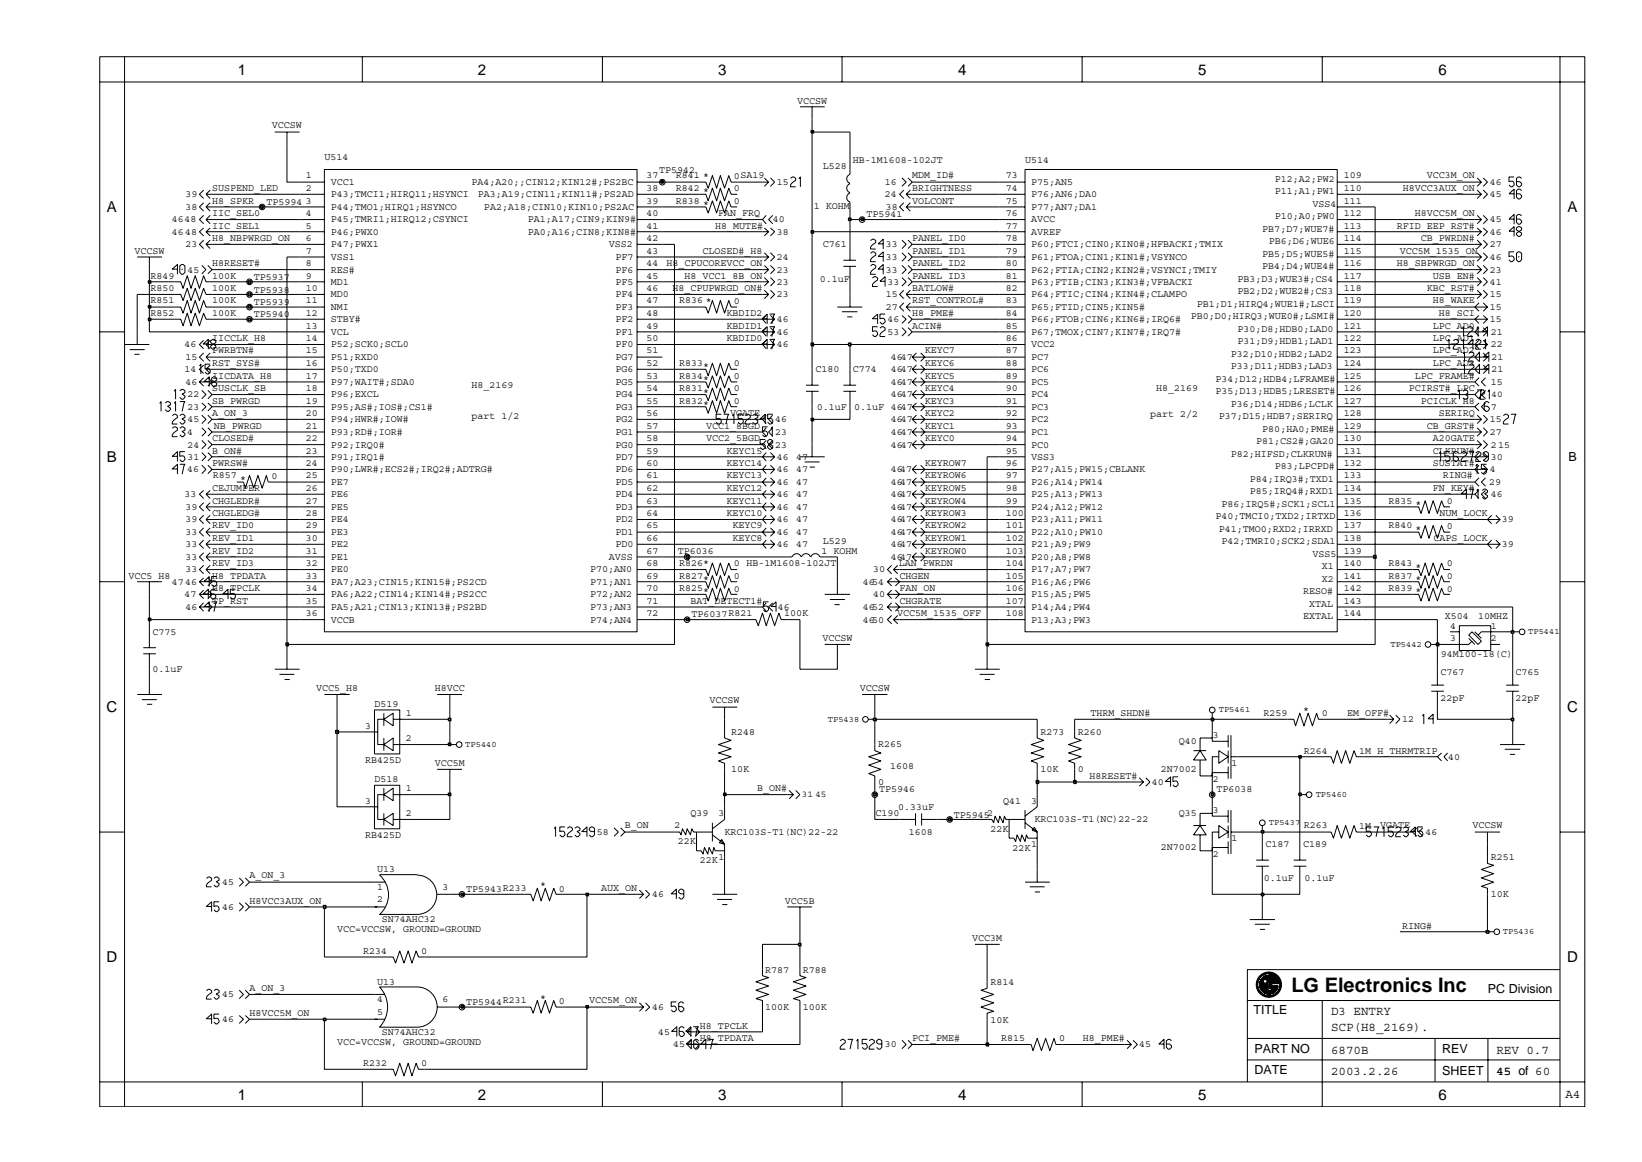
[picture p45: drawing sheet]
<svg xmlns="http://www.w3.org/2000/svg" width="297mm" height="210mm" viewBox="0 0 297 210" stroke-linecap="round" stroke-linejoin="round" font-family="sans-serif">
<defs><g id="words">
<text font-size="3.6" x="233.6" y="179.6">LG Electronics Inc</text>
<g font-size="2.7">
<text x="43" y="13.5">1</text>
<text x="86.5" y="13.5">2</text>
<text x="129.9" y="13.5">3</text>
<text x="173.3" y="13.5">4</text>
<text x="216.8" y="13.5">5</text>
<text x="260.2" y="13.5">6</text>
<text x="19.3" y="38.4">A</text>
<text x="283.6" y="38.4">A</text>
<text x="19.3" y="83.6">B</text>
<text x="19.3" y="128.9">C</text>
<text x="283.5" y="128.9">C</text>
<text x="19.3" y="174.1">D</text>
<text x="283.5" y="174.1">D</text>
<text x="43" y="199">1</text>
<text x="86.5" y="199">2</text>
<text x="129.9" y="199">3</text>
<text x="173.3" y="199">4</text>
<text x="216.8" y="199">5</text>
<text x="260.2" y="199">6</text>
</g>
<g font-size="2.3">
<text x="283.7" y="83.5">B</text>
<text x="269.2" y="179.6">PC Division</text>
<text x="226.7" y="183.5">TITLE</text>
<text x="240.8" y="183.6">D3 ENTRY</text>
<text x="226.9" y="190.5">PART NO</text>
<text x="240.8" y="186.6">SCP(H8_2169).</text>
<text x="240.8" y="190.7">6870B</text>
<text x="260.9" y="190.5">REV</text>
<text x="270.7" y="190.7">REV 0.7</text>
<text x="226.9" y="194.3">DATE</text>
<text x="240.8" y="194.6">2003.2.26</text>
<text x="260.9" y="194.5">SHEET</text>
<text x="270.7" y="194.6">45 of 60</text>
<text x="283.2" y="198.7">A4</text>
</g>
<g font-size="1.8">
<text x="49.2" y="23.2">VCCSW</text>
<text x="144.2" y="18.7">VCCSW</text>
<text x="58.7" y="28.9">U514</text>
<text x="154.3" y="29.4">HB-1M1608-102JT</text>
<text x="185.4" y="29.5">U514</text>
<text x="33.6" y="35.7">39</text>
<text x="38.4" y="34.6">SUSPEND_LED</text>
<text x="55.3" y="32.3">1</text>
<text x="55.3" y="34.6">2</text>
<text x="59.9" y="33.5">VCC1</text>
<text x="59.9" y="35.7">P43;TMCI1;HIRQ11;HSYNCI</text>
<text x="85.3" y="33.5">PA4;A20;;CIN12;KIN12#;PS2BC</text>
<text x="86.5" y="35.7">PA3;A19;CIN11;KIN11#;PS2AD</text>
<text x="116.9" y="34.6">38</text>
<text x="116.9" y="32.3">37</text>
<text x="119.2" y="31.3">TP5942</text>
<text x="122.2" y="34.6">R842</text>
<text x="122.2" y="32.3">R841 *</text>
<text x="127.2" y="35.2">*</text>
<text x="132.8" y="34.6">0</text>
<text x="132.8" y="32.4">0SA19</text>
<text x="140.6" y="33.5">15</text>
<text x="148.8" y="30.6">L528</text>
<text x="160.1" y="35.7">24</text>
<text x="160.1" y="33.5">16</text>
<text x="165" y="34.6">BRIGHTNESS</text>
<text x="165" y="32.3">MDM_ID#</text>
<text x="182" y="34.6">74</text>
<text x="182" y="32.3">73</text>
<text x="186.5" y="33.5">P75;AN5</text>
<text x="186.5" y="35.7">P76;AN6;DA0</text>
<text x="230.6" y="35.2">P11;A1;PW1</text>
<text x="230.6" y="32.9">P12;A2;PW2</text>
<text x="243.1" y="34.6">110</text>
<text x="243.1" y="32.3">109</text>
<text x="253.8" y="34.6">H8VCC3AUX_ON</text>
<text x="258.1" y="32.3">VCC3M_ON</text>
<text x="269.5" y="35.7">45</text>
<text x="269.5" y="33.5">46</text>
<text x="31.1" y="40.3">4648</text>
<text x="33.6" y="38">38</text>
<text x="38.4" y="41.4">IIC_SEL1</text>
<text x="38.4" y="39.1">IIC_SEL0</text>
<text x="38.4" y="36.9">H8_SPKR</text>
<text x="48.2" y="37.1">TP5994</text>
<text x="55.3" y="36.9">3</text>
<text x="55.3" y="39.1">4</text>
<text x="55.3" y="41.4">5</text>
<text x="59.9" y="38">P44;TMO1;HIRQ1;HSYNCO</text>
<text x="59.9" y="40.3">P45;TMRI1;HIRQ12;CSYNCI</text>
<text x="87.6" y="38">PA2;A18;CIN10;KIN10;PS2AC</text>
<text x="95.5" y="40.3">PA1;A17;CIN9;KIN9#</text>
<text x="116.9" y="41.4">41</text>
<text x="116.9" y="39.1">40</text>
<text x="116.9" y="36.9">39</text>
<text x="122.2" y="36.9">R838</text>
<text x="127.2" y="37.4">*</text>
<text x="129.4" y="41.4">H8_MUTE#</text>
<text x="129.9" y="39.1">FAN_FRQ</text>
<text x="132.8" y="36.8">0</text>
<text x="139.8" y="40.3">40</text>
<text x="147.3" y="37.9">1 KOHM</text>
<text x="156.7" y="39.3">TP5941</text>
<text x="160.2" y="38">38</text>
<text x="165" y="36.9">VOLCONT</text>
<text x="182" y="39.1">76</text>
<text x="182" y="41.4">77</text>
<text x="182" y="36.9">75</text>
<text x="186.5" y="40.3">AVCC</text>
<text x="186.5" y="38">P77;AN7;DA1</text>
<text x="228.4" y="41.9">PB7;D7;WUE7#</text>
<text x="230.6" y="39.7">P10;A0;PW0</text>
<text x="237.4" y="37.4">VSS4</text>
<text x="243.1" y="36.9">111</text>
<text x="243.1" y="41.4">113</text>
<text x="243.1" y="39.1">112</text>
<text x="252.7" y="41.4">RFID_EEP_RST#</text>
<text x="255.9" y="39.1">H8VCC5M_ON</text>
<text x="269.5" y="40.3">45</text>
<text x="24.3" y="45.9">VCCSW</text>
<text x="31.1" y="42.5">4648</text>
<text x="33.6" y="44.7">23</text>
<text x="38.4" y="43.6">H8_NBPWRGD_ON</text>
<text x="55.3" y="45.9">7</text>
<text x="55.3" y="43.6">6</text>
<text x="59.9" y="47">VSS1</text>
<text x="59.9" y="42.5">P46;PWX0</text>
<text x="59.9" y="44.7">P47;PWX1</text>
<text x="95.5" y="42.5">PA0;A16;CIN8;KIN8#</text>
<text x="110.2" y="44.7">VSS2</text>
<text x="111.3" y="47">PF7</text>
<text x="116.9" y="43.6">42</text>
<text x="116.9" y="45.9">43</text>
<text x="127.1" y="45.9">CLOSED#_H8</text>
<text x="140.6" y="42.5">38</text>
<text x="140.6" y="47">24</text>
<text x="148.8" y="44.7">C761</text>
<text x="160.2" y="44.7">33</text>
<text x="160.2" y="47">33</text>
<text x="165" y="43.6">PANEL_ID0</text>
<text x="165" y="45.9">PANEL_ID1</text>
<text x="182" y="43.6">78</text>
<text x="182" y="45.9">79</text>
<text x="186.5" y="42.5">AVREF</text>
<text x="186.5" y="44.7">P60;FTCI;CIN0;KIN0#;HFBACKI;TMIX</text>
<text x="186.5" y="47">P61;FTOA;CIN1;KIN1#;VSYNCO</text>
<text x="228.4" y="46.4">PB5;D5;WUE5#</text>
<text x="229.5" y="44.2">PB6;D6;WUE6</text>
<text x="243.1" y="45.9">115</text>
<text x="243.1" y="43.6">114</text>
<text x="253.2" y="45.9">VCC5M_1535_ON</text>
<text x="257" y="43.6">CB_PWRDN#</text>
<text x="269.5" y="44.7">27</text>
<text x="269.5" y="42.5">46</text>
<text x="269.5" y="47">46</text>
<text x="27.2" y="50.4">R849</text>
<text x="27.2" y="52.7">R850</text>
<text x="33.9" y="49.3">45</text>
<text x="38.4" y="48.1">H8RESET#</text>
<text x="38.4" y="50.4">100K</text>
<text x="38.4" y="52.7">100K</text>
<text x="45.9" y="50.6">TP5937</text>
<text x="45.9" y="52.9">TP5938</text>
<text x="55.3" y="48.1">8</text>
<text x="55.3" y="52.7">10</text>
<text x="55.3" y="50.4">9</text>
<text x="59.9" y="49.3">RES#</text>
<text x="59.9" y="53.8">MD0</text>
<text x="59.9" y="51.5">MD1</text>
<text x="111.3" y="53.8">PF4</text>
<text x="111.3" y="51.5">PF5</text>
<text x="111.3" y="49.3">PF6</text>
<text x="116.9" y="52.7">46</text>
<text x="116.9" y="50.4">45</text>
<text x="116.9" y="48.1">44</text>
<text x="120.6" y="48.1">H8_CPUCOREVCC_ON</text>
<text x="121.6" y="52.7">H8_CPUPWRGD_ON#</text>
<text x="123.8" y="50.4">H8_VCC1_8B_ON</text>
<text x="140.6" y="49.3">23</text>
<text x="140.6" y="53.8">23</text>
<text x="140.6" y="51.5">23</text>
<text x="148.3" y="51">0.1uF</text>
<text x="160.2" y="53.8">15</text>
<text x="160.2" y="49.3">33</text>
<text x="160.5" y="51.5">33</text>
<text x="165" y="50.4">PANEL_ID3</text>
<text x="165" y="52.7">BATLOW#</text>
<text x="165" y="48.1">PANEL_ID2</text>
<text x="182" y="48.1">80</text>
<text x="182" y="50.4">81</text>
<text x="182" y="52.7">82</text>
<text x="186.5" y="49.3">P62;FTIA;CIN2;KIN2#;VSYNCI;TMIY</text>
<text x="186.5" y="51.5">P63;FTIB;CIN3;KIN3#;VFBACKI</text>
<text x="186.5" y="53.8">P64;FTIC;CIN4;KIN4#;CLAMPO</text>
<text x="223.9" y="53.2">PB2;D2;WUE2#;CS3</text>
<text x="223.9" y="51">PB3;D3;WUE3#;CS4</text>
<text x="228.4" y="48.7">PB4;D4;WUE4#</text>
<text x="243.1" y="52.7">118</text>
<text x="243.1" y="50.4">117</text>
<text x="243.1" y="48.1">116</text>
<text x="252.7" y="48.1">H8_SBPWRGD_ON</text>
<text x="258.1" y="52.7">KBC_RST#</text>
<text x="259.2" y="50.4">USB_EN#</text>
<text x="269.5" y="51.5">41</text>
<text x="269.5" y="49.3">23</text>
<text x="269.5" y="53.8">15</text>
<text x="27.2" y="57.2">R852</text>
<text x="27.2" y="54.9">R851</text>
<text x="38.4" y="57.2">100K</text>
<text x="38.4" y="54.9">100K</text>
<text x="45.9" y="57.4">TP5940</text>
<text x="45.9" y="55.1">TP5939</text>
<text x="55.3" y="57.2">12</text>
<text x="55.3" y="59.5">13</text>
<text x="55.3" y="54.9">11</text>
<text x="59.9" y="58.3">STBY#</text>
<text x="59.9" y="56.1">NMI</text>
<text x="111.3" y="58.3">PF2</text>
<text x="111.3" y="56.1">PF3</text>
<text x="116.9" y="59.5">49</text>
<text x="116.9" y="57.2">48</text>
<text x="116.9" y="54.9">47</text>
<text x="122.8" y="54.9">R836 *</text>
<text x="131.4" y="57.2">KBDID2</text>
<text x="131.4" y="59.5">KBDID1</text>
<text x="132.8" y="55">0</text>
<text x="140.6" y="58.3">46</text>
<text x="160.2" y="56.1">27</text>
<text x="160.5" y="58.3">46</text>
<text x="165" y="57.2">H8_PME#</text>
<text x="165" y="59.5">ACIN#</text>
<text x="165" y="54.9">RST_CONTROL#</text>
<text x="182" y="54.9">83</text>
<text x="182" y="57.2">84</text>
<text x="182" y="59.5">85</text>
<text x="186.5" y="56.1">P65;FTID;CIN5;KIN5#</text>
<text x="186.5" y="58.3">P66;FTOB;CIN6;KIN6#;IRQ6#</text>
<text x="215.4" y="57.8">PB0;D0;HIRQ3;WUE0#;LSMI#</text>
<text x="216.5" y="55.5">PB1;D1;HIRQ4;WUE1#;LSCI</text>
<text x="243.1" y="57.2">120</text>
<text x="243.1" y="54.9">119</text>
<text x="243.1" y="59.5">121</text>
<text x="259.2" y="54.9">H8_WAKE</text>
<text x="259.2" y="59.5">LPC_AD0</text>
<text x="260.3" y="57.2">H8_SCI</text>
<text x="269.5" y="58.3">15</text>
<text x="269.5" y="56.1">15</text>
<text x="33.4" y="62.9">46</text>
<text x="33.6" y="65.1">15</text>
<text x="38.4" y="61.8">IICCLK_H8</text>
<text x="38.4" y="64">PWRBTN#</text>
<text x="55.3" y="64">15</text>
<text x="55.3" y="61.8">14</text>
<text x="59.9" y="60.6">VCL</text>
<text x="59.9" y="65.1">P51;RXD0</text>
<text x="59.9" y="62.9">P52;SCK0;SCL0</text>
<text x="111.3" y="65.1">PG7</text>
<text x="111.3" y="62.9">PF0</text>
<text x="111.3" y="60.6">PF1</text>
<text x="116.9" y="64">51</text>
<text x="116.9" y="61.8">50</text>
<text x="131.4" y="61.8">KBDID0</text>
<text x="140.6" y="60.6">46</text>
<text x="140.6" y="62.9">46</text>
<text x="160.5" y="60.6">53</text>
<text x="161.2" y="65.1">4647</text>
<text x="167.3" y="64">KEYC7</text>
<text x="182" y="64">87</text>
<text x="182" y="61.8">86</text>
<text x="186.5" y="65.1">PC7</text>
<text x="186.5" y="62.9">VCC2</text>
<text x="186.5" y="60.6">P67;TMOX;CIN7;KIN7#;IRQ7#</text>
<text x="222.7" y="64.6">P32;D10;HDB2;LAD2</text>
<text x="223.9" y="60.1">P30;D8;HDB0;LAD0</text>
<text x="223.9" y="62.3">P31;D9;HDB1;LAD1</text>
<text x="243.1" y="61.8">122</text>
<text x="243.1" y="64">123</text>
<text x="259.2" y="61.8">LPC_AD1</text>
<text x="259.2" y="64">LPC_AD2</text>
<text x="269.7" y="62.9">22</text>
<text x="269.7" y="60.6">21</text>
<text x="269.8" y="65.1">21</text>
<text x="33.4" y="67.3">14</text>
<text x="33.6" y="69.6">46</text>
<text x="33.9" y="71.9">22</text>
<text x="38.4" y="68.5">IICDATA_H8</text>
<text x="38.4" y="70.7">SUSCLK_SB</text>
<text x="38.4" y="66.2">RST_SYS#</text>
<text x="55.3" y="70.7">18</text>
<text x="55.3" y="68.5">17</text>
<text x="55.3" y="66.2">16</text>
<text x="59.9" y="71.9">P96;EXCL</text>
<text x="59.9" y="69.6">P97;WAIT#;SDA0</text>
<text x="59.9" y="67.3">P50;TXD0</text>
<text x="85.3" y="70.2">H8_2169</text>
<text x="111.3" y="71.9">PG4</text>
<text x="111.3" y="69.6">PG5</text>
<text x="111.3" y="67.3">PG6</text>
<text x="116.9" y="70.7">54</text>
<text x="116.9" y="68.5">53</text>
<text x="116.9" y="66.2">52</text>
<text x="122.8" y="68.5">R834</text>
<text x="122.8" y="70.7">R831</text>
<text x="122.8" y="66.2">R833</text>
<text x="127.2" y="69.1">*</text>
<text x="127.2" y="71.4">*</text>
<text x="127.2" y="66.8">*</text>
<text x="132.8" y="68.5">0</text>
<text x="132.8" y="70.8">0</text>
<text x="132.8" y="66.3">0</text>
<text x="147.5" y="67.3">C180</text>
<text x="154.3" y="67.3">C774</text>
<text x="161.2" y="67.3">4647</text>
<text x="161.2" y="69.6">4647</text>
<text x="161.2" y="71.9">4647</text>
<text x="167.3" y="66.2">KEYC6</text>
<text x="167.3" y="68.5">KEYC5</text>
<text x="167.3" y="70.7">KEYC4</text>
<text x="182" y="70.7">90</text>
<text x="182" y="68.5">89</text>
<text x="182" y="66.2">88</text>
<text x="186.5" y="71.9">PC4</text>
<text x="186.5" y="69.6">PC5</text>
<text x="186.5" y="67.3">PC6</text>
<text x="209.1" y="70.7">H8_2169</text>
<text x="219.9" y="69">P34;D12;HDB4;LFRAME#</text>
<text x="219.9" y="71.3">P35;D13;HDB5;LRESET#</text>
<text x="222.7" y="66.8">P33;D11;HDB3;LAD3</text>
<text x="243.1" y="70.7">126</text>
<text x="243.1" y="66.2">124</text>
<text x="243.1" y="68.5">125</text>
<text x="254.9" y="70.7">PCIRST#_LPC</text>
<text x="255.9" y="68.5">LPC_FRAME#</text>
<text x="259.2" y="66.2">LPC_AD3</text>
<text x="269.7" y="69.6">15</text>
<text x="269.8" y="67.3">21</text>
<text x="33.9" y="74.1">23</text>
<text x="33.9" y="76.4">45</text>
<text x="38.4" y="73">SB_PWRGD</text>
<text x="38.4" y="75.3">A_ON_3</text>
<text x="38.7" y="77.6">NB_PWRGD</text>
<text x="55.3" y="77.6">21</text>
<text x="55.3" y="75.3">20</text>
<text x="55.3" y="73">19</text>
<text x="59.9" y="76.4">P94;HWR#;IOW#</text>
<text x="59.9" y="74.1">P95;AS#;IOS#;CS1#</text>
<text x="85.3" y="75.9">part 1/2</text>
<text x="111.3" y="76.4">PG2</text>
<text x="111.3" y="74.1">PG3</text>
<text x="116.9" y="77.6">57</text>
<text x="116.9" y="75.3">56</text>
<text x="116.9" y="73">55</text>
<text x="122.8" y="73">R832</text>
<text x="127.2" y="73.6">*</text>
<text x="127.7" y="77.6">VCC1_8BGD</text>
<text x="132.1" y="75.3">VGATE</text>
<text x="132.8" y="73.1">0</text>
<text x="140.2" y="76.4">46</text>
<text x="147.7" y="74.1">0.1uF</text>
<text x="154.5" y="74.1">0.1uF 4647</text>
<text x="161.2" y="76.4">4647</text>
<text x="167.3" y="73">KEYC3</text>
<text x="167.3" y="75.3">KEYC2</text>
<text x="167.3" y="77.6">KEYC1</text>
<text x="182" y="77.6">93</text>
<text x="182" y="75.3">92</text>
<text x="182" y="73">91</text>
<text x="186.5" y="76.4">PC2</text>
<text x="186.5" y="74.1">PC3</text>
<text x="208" y="75.4">part 2/2</text>
<text x="220.5" y="75.9">P37;D15;HDB7;SERIRQ</text>
<text x="222.7" y="73.6">P36;D14;HDB6;LCLK</text>
<text x="243.1" y="73">127</text>
<text x="243.1" y="75.3">128</text>
<text x="243.1" y="77.6">129</text>
<text x="257" y="73">PCICLK_H8</text>
<text x="258.1" y="77.6">CB_GRST#</text>
<text x="260.3" y="75.3">SERIRQ</text>
<text x="269.5" y="76.4">15</text>
<text x="269.7" y="74.1">7</text>
<text x="33.9" y="78.7">4</text>
<text x="33.9" y="81">24</text>
<text x="33.9" y="83.2">31</text>
<text x="38.4" y="79.8">CLOSED#</text>
<text x="38.4" y="82.1">B_ON#</text>
<text x="55.3" y="82.1">23</text>
<text x="55.3" y="79.8">22</text>
<text x="59.9" y="83.2">P91;IRQ1#</text>
<text x="59.9" y="81">P92;IRQ0#</text>
<text x="59.9" y="78.7">P93;RD#;IOR#</text>
<text x="111.3" y="81">PG0</text>
<text x="111.3" y="78.7">PG1</text>
<text x="111.3" y="83.2">PD7</text>
<text x="116.9" y="79.8">58</text>
<text x="116.9" y="82.1">59</text>
<text x="127.7" y="79.8">VCC2_5BGD</text>
<text x="131.4" y="82.1">KEYC15</text>
<text x="140.2" y="81">23</text>
<text x="140.2" y="78.7">23</text>
<text x="140.6" y="83.2">46</text>
<text x="144" y="83.2">47</text>
<text x="161.2" y="78.7">4647</text>
<text x="161.2" y="81">4647</text>
<text x="167.3" y="79.8">KEYC0</text>
<text x="182" y="79.8">94</text>
<text x="182" y="82.1">95</text>
<text x="186.5" y="81">PC0</text>
<text x="186.5" y="78.7">PC1</text>
<text x="186.5" y="83.2">VSS3</text>
<text x="222.7" y="82.7">P82;HIFSD;CLKRUN#</text>
<text x="227.3" y="80.4">P81;CS2#;GA20</text>
<text x="228.4" y="78.1">P80;HA0;PME#</text>
<text x="243.1" y="82.1">131</text>
<text x="243.1" y="79.8">130</text>
<text x="259.2" y="82.1">CLKRUN#</text>
<text x="259.2" y="79.8">A20GATE</text>
<text x="269.5" y="78.7">27</text>
<text x="269.7" y="81">215</text>
<text x="269.7" y="83.2">30</text>
<text x="33.4" y="90">33</text>
<text x="33.9" y="85.5">46</text>
<text x="38.4" y="84.4">PWRSW#</text>
<text x="38.4" y="88.8">CEJUMPER</text>
<text x="38.5" y="86.6">R857</text>
<text x="43.4" y="87.2">*</text>
<text x="49.1" y="86.6">0</text>
<text x="55.3" y="84.4">24</text>
<text x="55.3" y="88.8">26</text>
<text x="55.3" y="86.6">25</text>
<text x="59.9" y="85.5">P90;LWR#;ECS2#;IRQ2#;ADTRG#</text>
<text x="59.9" y="90">PE6</text>
<text x="59.9" y="87.7">PE7</text>
<text x="111.3" y="90">PD4</text>
<text x="111.3" y="87.7">PD5</text>
<text x="111.3" y="85.5">PD6</text>
<text x="116.9" y="88.9">62</text>
<text x="116.9" y="86.6">61</text>
<text x="116.9" y="84.4">60</text>
<text x="131.4" y="84.4">KEYC14</text>
<text x="131.4" y="86.6">KEYC13</text>
<text x="131.4" y="88.8">KEYC12</text>
<text x="140.6" y="85.5">46</text>
<text x="140.6" y="90">46</text>
<text x="140.6" y="87.7">46</text>
<text x="144" y="85.5">47</text>
<text x="144" y="90">47</text>
<text x="144" y="87.7">47</text>
<text x="161.2" y="85.5">4647</text>
<text x="161.2" y="90">4647</text>
<text x="161.2" y="87.7">4647</text>
<text x="167.3" y="84.4">KEYROW7</text>
<text x="167.3" y="86.6">KEYROW6</text>
<text x="167.3" y="88.8">KEYROW5</text>
<text x="182" y="88.9">98</text>
<text x="182" y="86.6">97</text>
<text x="182" y="84.4">96</text>
<text x="186.5" y="90">P25;A13;PW13</text>
<text x="186.5" y="87.8">P26;A14;PW14</text>
<text x="186.5" y="85.5">P27;A15;PW15;CBLANK</text>
<text x="226.1" y="87.2">P84;IRQ3#;TXD1</text>
<text x="226.1" y="89.4">P85;IRQ4#;RXD1</text>
<text x="230.6" y="84.9">P83;LPCPD#</text>
<text x="243.1" y="86.6">133</text>
<text x="243.1" y="88.9">134</text>
<text x="243.1" y="84.4">132</text>
<text x="259.2" y="84.4">SUSTAT#</text>
<text x="259.2" y="88.8">FN_KEY#</text>
<text x="261" y="86.6">RING#</text>
<text x="269.4" y="87.7">29</text>
<text x="269.5" y="85.5">4</text>
<text x="269.7" y="90">46</text>
<text x="33.6" y="94.5">39</text>
<text x="33.6" y="92.2">39</text>
<text x="38.4" y="91.1">CHGLEDR#</text>
<text x="38.4" y="93.4">CHGLEDG#</text>
<text x="38.4" y="95.6">REV_ID0</text>
<text x="55.3" y="95.6">29</text>
<text x="55.3" y="93.4">28</text>
<text x="55.3" y="91.1">27</text>
<text x="59.9" y="94.5">PE4</text>
<text x="59.9" y="92.2">PE5</text>
<text x="111.3" y="94.5">PD2</text>
<text x="111.3" y="92.2">PD3</text>
<text x="116.9" y="95.6">65</text>
<text x="116.9" y="93.4">64</text>
<text x="116.9" y="91.1">63</text>
<text x="131.4" y="91.1">KEYC11</text>
<text x="131.4" y="93.4">KEYC10</text>
<text x="132.5" y="95.6">KEYC9</text>
<text x="140.6" y="94.5">46</text>
<text x="140.6" y="92.2">46</text>
<text x="144" y="94.5">47</text>
<text x="144" y="92.2">47</text>
<text x="161.2" y="94.5">4647</text>
<text x="161.2" y="92.2">4647</text>
<text x="167.3" y="91.1">KEYROW4</text>
<text x="167.3" y="93.4">KEYROW3</text>
<text x="167.3" y="95.6">KEYROW2</text>
<text x="182" y="95.6">101</text>
<text x="182" y="93.4">100</text>
<text x="182" y="91.1">99</text>
<text x="186.5" y="94.5">P23;A11;PW11</text>
<text x="186.5" y="92.2">P24;A12;PW12</text>
<text x="219.9" y="93.9">P40;TMCI0;TXD2;IRTXD</text>
<text x="221" y="91.7">P86;IRQ5#;SCK1;SCL1</text>
<text x="243.1" y="91.1">135</text>
<text x="243.1" y="93.4">136</text>
<text x="243.1" y="95.6">137</text>
<text x="251.2" y="91.1">R835</text>
<text x="251.2" y="95.6">R840</text>
<text x="256" y="91.7">*</text>
<text x="260.4" y="93.4">NUM_LOCK</text>
<text x="261.7" y="91.2">0</text>
<text x="261.7" y="95.7">0</text>
<text x="271.7" y="94.5">39</text>
<text x="33.6" y="101.3">33</text>
<text x="33.6" y="99">33</text>
<text x="33.6" y="96.8">33</text>
<text x="38.4" y="97.9">REV_ID1</text>
<text x="38.4" y="100.2">REV_ID2</text>
<text x="55.3" y="100.2">31</text>
<text x="55.3" y="97.9">30</text>
<text x="59.9" y="101.3">PE1</text>
<text x="59.9" y="99">PE2</text>
<text x="59.9" y="96.8">PE3</text>
<text x="110.2" y="101.3">AVSS</text>
<text x="111.3" y="99">PD0</text>
<text x="111.3" y="96.8">PD1</text>
<text x="116.9" y="100.2">67</text>
<text x="116.9" y="97.9">66</text>
<text x="122.6" y="100.2">TP6036</text>
<text x="132.5" y="97.9">KEYC8</text>
<text x="140.6" y="99">46</text>
<text x="140.6" y="96.8">46</text>
<text x="144" y="99">47</text>
<text x="144" y="96.8">47</text>
<text x="148.6" y="100.2">1 KOHM</text>
<text x="148.8" y="98.5">L529</text>
<text x="161.2" y="99">4647</text>
<text x="161.2" y="96.8">4647</text>
<text x="161.2" y="101.3">4647</text>
<text x="167.3" y="97.9">KEYROW1</text>
<text x="167.3" y="100.2">KEYROW0</text>
<text x="182" y="100.2">103</text>
<text x="182" y="97.9">102</text>
<text x="186.5" y="101.3">P20;A8;PW8</text>
<text x="186.5" y="99">P21;A9;PW9</text>
<text x="186.5" y="96.8">P22;A10;PW10</text>
<text x="220.5" y="96.2">P41;TMO0;RXD2;IRRXD</text>
<text x="221" y="98.5">P42;TMRI0;SCK2;SDA1</text>
<text x="237.4" y="100.7">VSS5</text>
<text x="243.1" y="100.2">139</text>
<text x="243.1" y="97.9">138</text>
<text x="256" y="96.3">*</text>
<text x="259.3" y="97.9">CAPS_LOCK</text>
<text x="271.7" y="99">39</text>
<text x="23.2" y="104.7">VCC5_H8</text>
<text x="31.1" y="105.8">4746</text>
<text x="33.6" y="103.6">33</text>
<text x="38.4" y="104.7">H8_TPDATA</text>
<text x="38.4" y="107">H8_TPCLK</text>
<text x="38.4" y="102.4">REV_ID3</text>
<text x="55.3" y="102.4">32</text>
<text x="55.3" y="107">34</text>
<text x="55.3" y="104.7">33</text>
<text x="59.9" y="103.6">PE0</text>
<text x="59.9" y="105.8">PA7;A23;CIN15;KIN15#;PS2CD</text>
<text x="106.8" y="103.6">P70;AN0</text>
<text x="106.8" y="105.8">P71;AN1</text>
<text x="116.9" y="102.4">68</text>
<text x="116.9" y="104.7">69</text>
<text x="116.9" y="107">70</text>
<text x="122.8" y="104.7">R827</text>
<text x="122.8" y="102.4">R826*</text>
<text x="122.8" y="107">R825</text>
<text x="127.2" y="107.5">*</text>
<text x="127.2" y="105.3">*</text>
<text x="132.8" y="104.8">0</text>
<text x="132.8" y="102.5">0 HB-1M1608-102JT</text>
<text x="132.8" y="107">0</text>
<text x="156.1" y="105.8">4654</text>
<text x="157.9" y="103.6">30</text>
<text x="162.6" y="102.4">LAN_PWRDN</text>
<text x="162.7" y="104.7">CHGEN</text>
<text x="162.7" y="107">FAN_ON</text>
<text x="182" y="107">106</text>
<text x="182" y="104.7">105</text>
<text x="182" y="102.4">104</text>
<text x="186.5" y="105.8">P16;A6;PW6</text>
<text x="186.5" y="103.6">P17;A7;PW7</text>
<text x="235.7" y="107.6">RESO#</text>
<text x="239.1" y="103">X1</text>
<text x="239.1" y="105.3">X2</text>
<text x="243.1" y="102.4">140</text>
<text x="243.1" y="104.7">141</text>
<text x="243.1" y="107">142</text>
<text x="251.2" y="107">R839</text>
<text x="251.2" y="102.4">R843</text>
<text x="251.2" y="104.7">R837</text>
<text x="256" y="105.3">*</text>
<text x="256" y="103.1">*</text>
<text x="256" y="107.5">*</text>
<text x="261.7" y="107">0</text>
<text x="261.7" y="102.5">0</text>
<text x="261.7" y="104.8">0</text>
<text x="33.4" y="108.1">47</text>
<text x="33.6" y="110.4">46</text>
<text x="38.4" y="109.3">TP_RST</text>
<text x="55.3" y="111.5">36</text>
<text x="55.3" y="109.3">35</text>
<text x="59.9" y="112.6">VCCB</text>
<text x="59.9" y="110.4">PA5;A21;CIN13;KIN13#;PS2BD</text>
<text x="59.9" y="108.1">PA6;A22;CIN14;KIN14#;PS2CC</text>
<text x="106.8" y="108.1">P72;AN2</text>
<text x="106.8" y="110.4">P73;AN3</text>
<text x="106.8" y="112.6">P74;AN4</text>
<text x="116.9" y="109.3">71</text>
<text x="116.9" y="111.5">72</text>
<text x="124.9" y="109.3">BAT_DETECT1#</text>
<text x="125.1" y="111.7">TP6037R821</text>
<text x="140.7" y="110.4">46</text>
<text x="141.8" y="111.5">100K</text>
<text x="156.1" y="110.4">4652</text>
<text x="156.1" y="112.6">4650</text>
<text x="157.9" y="108.1">40</text>
<text x="162.3" y="111.5">VCC5M_1535_OFF</text>
<text x="162.7" y="109.3">CHGRATE</text>
<text x="182" y="111.5">108</text>
<text x="182" y="109.3">107</text>
<text x="186.5" y="110.4">P14;A4;PW4</text>
<text x="186.5" y="108.1">P15;A5;PW5</text>
<text x="186.5" y="112.6">P13;A3;PW3</text>
<text x="235.7" y="112.1">EXTAL</text>
<text x="236.8" y="109.8">XTAL</text>
<text x="243.1" y="109.3">143</text>
<text x="243.1" y="111.5">144</text>
<text x="261.4" y="112">X504</text>
<text x="262.3" y="113.7">4</text>
<text x="267.4" y="112">10MHZ</text>
<text x="269.7" y="113.7">1</text>
<text x="27.6" y="114.8">C775</text>
<text x="148.8" y="116">VCCSW</text>
<text x="260.6" y="118.8">94M100-18(C)</text>
<text x="262.3" y="116">3</text>
<text x="269.7" y="116">2</text>
<text x="27.6" y="121.6">0.1uF</text>
<text x="57.2" y="125.1">VCC5_H8</text>
<text x="78.7" y="125.1">H8VCC</text>
<text x="155.5" y="125.1">VCCSW</text>
<text x="260.6" y="122.2">C767</text>
<text x="274.2" y="122.2">C765</text>
<text x="66.1" y="131.9">3</text>
<text x="67.7" y="127.9">D519</text>
<text x="73.4" y="129.6">1</text>
<text x="128.4" y="127.3">VCCSW</text>
<text x="197.3" y="129.6">THRM_SHDN#</text>
<text x="228.6" y="129.6">R259</text>
<text x="235.7" y="129.1">*</text>
<text x="239.1" y="129.6">0</text>
<text x="243.7" y="129.6">EM_OFF#</text>
<text x="253.7" y="130.7">12</text>
<text x="260.6" y="126.8">22pF</text>
<text x="274.2" y="126.8">22pF</text>
<text x="73.4" y="134.1">2</text>
<text x="132.3" y="133">R248</text>
<text x="158.8" y="135.2">R265</text>
<text x="188.2" y="133">R273</text>
<text x="195" y="133">R260</text>
<text x="213.2" y="134.7">Q40</text>
<text x="219.4" y="133.6">3</text>
<text x="235.9" y="136.3">R264</text>
<text x="245.9" y="136.4">1M H_THRMTRIP</text>
<text x="262" y="137.4">40</text>
<text x="66.1" y="138">RB425D</text>
<text x="67.7" y="141.4">D518</text>
<text x="73.4" y="143.1">1</text>
<text x="78.7" y="138.6">VCC5M</text>
<text x="132.3" y="139.7">10K</text>
<text x="137" y="143.1">B_ON#</text>
<text x="158.8" y="142">0</text>
<text x="159" y="143.4">TP5946</text>
<text x="161" y="139.2">1608</text>
<text x="188.2" y="139.8">10K</text>
<text x="195" y="139.8">0</text>
<text x="197.1" y="140.9">H8RESET#</text>
<text x="208.4" y="142">40</text>
<text x="210" y="139.7">2N7002</text>
<text x="219.4" y="141.4">2</text>
<text x="220.1" y="143.4">TP6038</text>
<text x="222.8" y="138.6">1</text>
<text x="66.1" y="145.4">3</text>
<text x="73.4" y="147.7">2</text>
<text x="113" y="149.9">B_ON</text>
<text x="122" y="149.9">2</text>
<text x="124.9" y="147.7">Q39</text>
<text x="130" y="147.7">3</text>
<text x="158.4" y="147.7">C190</text>
<text x="162.5" y="146.6">0.33uF</text>
<text x="172.6" y="147.9">TP59452</text>
<text x="181.5" y="145.4">Q41</text>
<text x="186.5" y="145.4">3</text>
<text x="187.1" y="148.8">KRC103S-T1(NC)22-22</text>
<text x="213.2" y="147.7">Q35</text>
<text x="219.4" y="147.1">3</text>
<text x="235.9" y="149.9">R263</text>
<text x="245.9" y="150">1M</text>
<text x="249.7" y="149.9">VGATE</text>
<text x="266.4" y="149.9">VCCSW</text>
<text x="66.1" y="151.6">RB425D</text>
<text x="108" y="151.1">58</text>
<text x="122.6" y="152.8">22K</text>
<text x="130" y="155.6">1</text>
<text x="131.1" y="151.1">KRC103S-T1(NC)22-22</text>
<text x="164.4" y="151.1">1608</text>
<text x="179.2" y="150.6">22K</text>
<text x="183.1" y="153.9">22K</text>
<text x="186.5" y="153.3">1</text>
<text x="210" y="153.9">2N7002</text>
<text x="219.4" y="155.1">2</text>
<text x="222.8" y="152.2">1</text>
<text x="228.9" y="153.3">C187</text>
<text x="235.7" y="153.3">C189</text>
<text x="257.8" y="151.1">46</text>
<text x="269.7" y="155.6">R251</text>
<text x="40.2" y="160.1">45</text>
<text x="45.1" y="159">A_ON_3</text>
<text x="68.3" y="157.8">U13</text>
<text x="68.3" y="161">1</text>
<text x="80" y="161">3</text>
<text x="84.3" y="161.5">TP5943R233</text>
<text x="97.7" y="160.7">*</text>
<text x="101.1" y="161.3">0</text>
<text x="108.7" y="161.2">AUX_ON</text>
<text x="126.6" y="156.2">22K</text>
<text x="228.6" y="159.5">0.1uF</text>
<text x="236" y="159.5">0.1uF</text>
<text x="40.2" y="164.6">46</text>
<text x="45.1" y="163.5">H8VCC3AUX_ON</text>
<text x="68.3" y="163.3">2</text>
<text x="69.1" y="166.9">SN74AHC32</text>
<text x="118" y="162.3">46</text>
<text x="142" y="163.5">VCC5B</text>
<text x="269.7" y="162.4">10K</text>
<text x="61" y="168.6">VCC=VCCSW, GROUND=GROUND</text>
<text x="65.7" y="172.6">R234</text>
<text x="76.2" y="172.6">0</text>
<text x="175.9" y="170.3">VCC3M</text>
<text x="253.7" y="168">RING#</text>
<text x="45.1" y="179.4">A_ON_3</text>
<text x="68.3" y="178.2">U13</text>
<text x="138.4" y="176">R787</text>
<text x="145.2" y="176">R788</text>
<text x="179.2" y="178.2">R814</text>
<text x="40.2" y="184.9">46</text>
<text x="40.2" y="180.5">45</text>
<text x="45.1" y="183.8">H8VCC5M_ON</text>
<text x="68.3" y="181.4">4</text>
<text x="68.3" y="183.6">5</text>
<text x="80" y="181.4">6</text>
<text x="84.3" y="181.8">TP5944R231</text>
<text x="97.7" y="181">*</text>
<text x="101.1" y="181.6">0</text>
<text x="106.6" y="181.6">VCC5M_ON</text>
<text x="118" y="182.7">46</text>
<text x="138.4" y="182.7">100K</text>
<text x="145.2" y="182.7">100K</text>
<text x="179.2" y="185">10K</text>
<text x="61" y="189">VCC=VCCSW, GROUND=GROUND</text>
<text x="69.1" y="187.2">SN74AHC32</text>
<text x="119.1" y="187.2">45</text>
<text x="121.8" y="189.5">45</text>
<text x="126.6" y="186.1">H8_TPCLK</text>
<text x="126.6" y="188.4">H8_TPDATA</text>
<text x="160.1" y="189.5">30</text>
<text x="165" y="188.4">PCI_PME#</text>
<text x="181.1" y="188.4">R815</text>
<text x="191.6" y="188.4">0</text>
<text x="195.9" y="188.4">H8_PME#</text>
<text x="206.1" y="189.5">45</text>
<text x="65.7" y="192.9">R232</text>
<text x="76.2" y="193">0</text>
</g>
<g font-size="1.7">
<text x="269.8" y="71.9">40</text>
<text x="145" y="144.3">31 45</text>
</g>
<g font-size="1.6">
<text x="251.5" y="117.1">TP5442</text>
<text x="276.4" y="114.8">TP5441</text>
<text x="149.8" y="130.6">TP5438</text>
<text x="220.5" y="128.9">TP5461</text>
<text x="84.2" y="135.2">TP5440</text>
<text x="229.5" y="149.3">TP5437</text>
<text x="238" y="144.2">TP5460</text>
<text x="271.9" y="169">TP5436</text>
</g>
</g></defs>
<g fill="none" stroke="#000" stroke-width=".18">
<path d="M144.7 19.3h4.5M146.9 19.3v2.3M36.8 39l-.7 .7 .7 .8M36.8 34.4l-.7 .8 .7 .7M36.8 36.7l-.7 .7 .7 .8M37.3 35.2h1.1M37.3 37.4h1.1M37.3 39.7h1.1M37.3 39.7l.7 .8M37.3 35.2l.7 .7M37.3 37.4l.7 .8M38 39l-.7 .7"/>
<path d="M38 34.4l-.7 .8M38 36.7l-.7 .7M49.7 23.9h4.5M51.9 23.9v2.2M54.2 35.2h4.5M54.2 33h4.5M54.2 37.4h4.5M54.2 39.7h4.5M58.7 30.7h56.5v83.6h-56.5zM115.2 35.2h4.6M115.2 33h4.6M115.2 37.4h4.6"/>
<path d="M115.2 39.7h4.6M126.6 37.4h1.1l.4 1.1 .8-2.2 .7 2.2 .7-2.2 .8 2.2 .7-2.2 .5 1.1h1.1M126.6 35.2h1.1l.4 1.1 .8-2.2 .7 2.2 .7-2.2 .8 2.2 .7-2.2 .5 1.1h1.1M126.6 33h1.1l.4 1.1 .8-2.3 .7 2.3 .7-2.3 .8 2.3 .7-2.3 .5 1.2h1.1M137.9 33h1.1M138.3 32.2l.7 .8M138.6 39l-.7 .7 .7 .8M139 33l-.7 .7M139.4 32.2l.7 .8-.7 .7M139.8 39l-.8 .7 .8 .8M153.8 30.7v.8M153.8 36.6v.8"/>
<path d="M153.8 34.9a.85 .85 0 0 0-.6 .8 .85 .85 0 0 0 .6 .9M153.8 33.2a.85 .85 0 0 0-.6 .9 .85 .85 0 0 0 .6 .8M153.8 31.6a.85 .85 0 0 0-.6 .8 .85 .85 0 0 0 .6 .8M163.2 32.2l.7 .8-.7 .7M163.5 34.4l-.8 .8 .8 .7M163.5 36.7l-.8 .7 .8 .8M163.9 35.2h1.1M163.9 37.4h1.1M163.9 35.2l.8 .7M163.9 37.4l.8 .8M164.3 32.2l.7 .8-.7 .7M164.7 34.4l-.8 .8"/>
<path d="M164.7 36.7l-.8 .7M180.9 35.2h4.5M180.9 33h4.5M180.9 37.4h4.5M180.9 39.7h4.5M185.4 30.7h56.5v83.6h-56.5zM241.9 35.2h4.6M241.9 33h4.6M241.9 37.4h4.6M241.9 39.7h4.6M266.8 35.2h1.2M266.8 33h1.2"/>
<path d="M266.8 39.7h1.2M267.2 34.4l.8 .8M267.2 32.2l.8 .8M267.2 39l.8 .7M268 35.2l-.8 .7M268 33l-.8 .7M268 39.7l-.8 .8M268.3 34.4l.8 .8-.8 .7M268.3 32.2l.8 .8-.8 .7M268.3 39l.8 .7-.8 .8M24.8 46.5h4.5M27 46.5v2.3"/>
<path d="M31.6 55.6h1.1l.4 1.1 .8-2.3 .7 2.3 .7-2.3 .8 2.3 .7-2.3 .5 1.2h1.1M31.6 53.3h1.1l.4 1.1 .8-2.2 .7 2.2 .7-2.2 .8 2.2 .7-2.2 .5 1.1h1.1M31.6 57.8h1.1l.4 1.1 .8-2.2 .7 2.2 .7-2.2 .8 2.2 .7-2.2 .5 1.1h1.1M31.6 51h1.1l.4 1.2 .8-2.3 .7 2.3 .7-2.3 .8 2.3 .7-2.3 .5 1.1h1.1M36.5 48l.8 .8-.8 .7M36.8 43.5l-.7 .7 .7 .8M36.8 41.3l-.7 .6 .7 .8M37.3 44.2l.7 .8M37.3 44.2h1.1M37.3 41.9h1.1M37.3 41.9l.7 .8M37.6 48l.8 .8-.8 .7"/>
<path d="M38 43.5l-.7 .7M38 41.3l-.7 .6M54.2 55.6h4.5M54.2 44.2h4.5M54.2 48.8h4.5M54.2 53.3h4.5M54.2 57.8h4.5M54.2 51h4.5M54.2 46.5h4.5M54.2 41.9h4.5M115.2 55.6h4.6M115.2 44.2h4.6"/>
<path d="M115.2 48.8h4.6M115.2 53.3h4.6M115.2 57.8h4.6M115.2 51h4.6M115.2 46.5h4.6M115.2 41.9h4.6M126.6 55.6h1.1l.4 1.1 .8-2.3 .7 2.3 .7-2.3 .8 2.3 .7-2.3 .5 1.2h1.1M137.9 48.8h1.1M137.9 53.3h1.1M137.9 51h1.1M137.9 46.5h1.1M137.9 41.9h1.1"/>
<path d="M138.3 52.5l.7 .8M138.3 50.2l.7 .8M138.3 48l.7 .8M138.3 41.3l.7 .6M138.3 45.7l.7 .8M138.6 57.1l-.7 .7M138.6 59.3l-.7 .7M139 53.3l-.7 .7M139 51l-.7 .8M139 48.8l-.7 .7M139 41.9l-.7 .8M139 46.5l-.7 .8"/>
<path d="M139.4 48l.7 .8-.7 .7M139.4 52.5l.7 .8-.7 .7M139.4 57.1l.7 .7M139.4 50.2l.7 .8-.7 .8M139.4 59.3l.7 .7M139.4 41.3l.7 .6-.7 .8M139.4 45.7l.7 .8-.7 .8M140.1 57.8h-2.2l.7 .7M140.1 57.8l-.7 .7M151.5 55.6h4.5M152.3 56.4h2.8M152.6 48.2h2.3"/>
<path d="M152.6 47.1h2.3M153.3 57.3h.9M153.8 44.2v2.9M153.8 48.2v2.8M153.8 53.3v2.3M163.2 57.1l.7 .7-.7 .7M163.2 48l.7 .8-.7 .7M163.2 59.3l.7 .7-.7 .8M163.2 45.7l.7 .8-.7 .8M163.2 50.2l.7 .8-.7 .8M163.2 43.5l.7 .7-.7 .8M163.5 54.8l-.8 .8 .8 .7"/>
<path d="M163.5 52.5l-.8 .8 .8 .7M163.9 55.6l.8 .7M163.9 55.6h1.1M163.9 53.3h1.1M163.9 53.3l.8 .7M164.3 57.1l.7 .7-.7 .7M164.3 48l.7 .8-.7 .7M164.3 50.2l.7 .8-.7 .8M164.3 43.5l.7 .7-.7 .8M164.3 59.3l.7 .7-.7 .8M164.3 45.7l.7 .8-.7 .8M164.7 54.8l-.8 .8"/>
<path d="M164.7 52.5l-.8 .8M180.9 55.6h4.5M180.9 44.2h4.5M180.9 48.8h4.5M180.9 53.3h4.5M180.9 57.8h4.5M180.9 51h4.5M180.9 46.5h4.5M180.9 41.9h4.5M241.9 55.6h4.6M241.9 44.2h4.6M241.9 48.8h4.6"/>
<path d="M241.9 53.3h4.6M241.9 57.8h4.6M241.9 51h4.6M241.9 46.5h4.6M241.9 41.9h4.6M266.8 44.2h1.2M266.8 48.8h1.2M266.8 53.3h1.2M266.8 51h1.2M266.8 46.5h1.2M266.8 41.9h1.2M267.2 48l.8 .8"/>
<path d="M267.2 43.5l.8 .7M267.2 41.3l.8 .6M267.2 45.7l.8 .8M267.2 50.2l.8 .8M267.2 52.5l.8 .8M267.6 56.3l-.8-.7h2.3l-.8 .7M267.6 58.5l-.8-.7h2.3l-.8 .7M267.6 54.8l-.8 .8M267.6 57.1l-.8 .7M267.6 59.3l-.8 .7M268 48.8l-.8 .7M268 44.2l-.8 .8"/>
<path d="M268 41.9l-.8 .8M268 46.5l-.8 .8M268 51l-.8 .8M268 53.3l-.8 .7M268.3 48l.8 .8-.8 .7M268.3 41.3l.8 .6-.8 .8M268.3 43.5l.8 .7-.8 .8M268.3 54.8l.8 .8M268.3 52.5l.8 .8-.8 .7M268.3 57.1l.8 .7M268.3 45.7l.8 .8-.8 .8M268.3 59.3l.8 .7"/>
<path d="M268.3 50.2l.8 .8-.8 .8M22.5 62.3h4.5M23.5 63.3h2.7M24.3 64.1h.9M24.8 60v2.3M36.5 75.1l.8 .8-.8 .7M36.5 70.6l.8 .8-.8 .8M36.5 79.7l.8 .8-.8 .7M36.5 72.9l.8 .7-.8 .8M36.5 77.4l.8 .8-.8 .7M36.8 69.9l-.7-.8h2.3l-.8 .8M36.8 61.6l-.7 .7 .7 .8"/>
<path d="M36.8 63.9l-.7 .7 .7 .8M36.8 68.3l-.7 .8M36.8 66.1l-.7 .7 .7 .8M37.3 62.3h1.1M37.3 62.3l.7 .8M37.3 64.6h1.1M37.3 66.8h1.1M37.3 64.6l.7 .8M37.3 66.8l.7 .8M37.6 75.1l.8 .8-.8 .7M37.6 72.9l.8 .7-.8 .8M37.6 70.6l.8 .8-.8 .8"/>
<path d="M37.6 77.4l.8 .8-.8 .7M37.6 79.7l.8 .8-.8 .7M37.6 68.3l.8 .8M38 61.6l-.7 .7M38 63.9l-.7 .7M38 66.1l-.7 .7M54.2 73.6h4.5M54.2 71.4h4.5M54.2 75.9h4.5M54.2 62.3h4.5M54.2 64.6h4.5M54.2 78.2h4.5"/>
<path d="M54.2 69.1h4.5M54.2 66.8h4.5M54.2 60h4.5M115.2 73.6h4.6M115.2 71.4h4.6M115.2 75.9h4.6M115.2 62.3h4.6M115.2 64.6h4.6M115.2 78.2h4.6M115.2 69.1h4.6M115.2 66.8h4.6M115.2 60h4.6"/>
<path d="M126.6 66.8h1.1l.4 1.2 .8-2.3 .7 2.3 .7-2.3 .8 2.3 .7-2.3 .5 1.1h1.1M126.6 69.1h1.1l.4 1.1 .8-2.2 .7 2.2 .7-2.2 .8 2.2 .7-2.2 .5 1.1h1.1M126.6 73.6h1.1l.4 1.2 .8-2.3 .7 2.3 .7-2.3 .8 2.3 .7-2.3 .5 1.1h1.1M126.6 71.4h1.1l.4 1.1 .8-2.3 .7 2.3 .7-2.3 .8 2.3 .7-2.3 .5 1.2h1.1M138.6 79.7l-.7 .8 .7 .7M138.6 77.4l-.7 .8 .7 .7M138.6 60.8l-.7-.8h2.2l-.7 .8M138.6 75.1l-.7 .8 .7 .7M138.6 61.6l-.7 .7M139.4 61.6l.7 .7M139.8 79.7l-.8 .8 .8 .7M139.8 77.4l-.8 .8 .8 .7"/>
<path d="M139.8 75.1l-.8 .8 .8 .7M140.1 62.3h-2.2l.7 .8M140.1 62.3l-.7 .8M145.8 70.8h2.3M145.8 69.7h2.3M146.9 66.8v2.9M146.9 70.8v2.8M152.6 70.8h2.3M152.6 69.7h2.3M153.8 66.8v2.9M153.8 70.8v2.8M165 73.6h2.3l-.8 .8"/>
<path d="M165 66.8h2.3l-.8 .8M165 69.1h2.3l-.8 .8M165 78.2h2.3l-.8 .7M165 73.6l.8 .8M165 78.2l.8 .7M165 69.1l.8 .8M165 66.8l.8 .8M165.8 72.2l-.8-.8h2.3l-.8 .8M165.8 65.4l-.8-.8h2.3l-.8 .8M165.8 76.6l-.8-.7h2.3l-.8 .7M165.8 68.3l-.8 .8M165.8 72.9l-.8 .7"/>
<path d="M165.8 79.7l-.8 .8M165.8 70.6l-.8 .8M165.8 66.1l-.8 .7M165.8 63.9l-.8 .7M165.8 75.1l-.8 .8M165.8 77.4l-.8 .8M166.5 75.1l.8 .8M166.5 72.9l.8 .7M166.5 79.7l.8 .8M166.5 70.6l.8 .8M166.5 68.3l.8 .8M166.5 66.1l.8 .7"/>
<path d="M166.5 63.9l.8 .7M166.5 77.4l.8 .8M180.9 73.6h4.5M180.9 71.4h4.5M180.9 75.9h4.5M180.9 62.3h4.5M180.9 64.6h4.5M180.9 78.2h4.5M180.9 69.1h4.5M180.9 66.8h4.5M180.9 60h4.5M241.9 73.6h4.6"/>
<path d="M241.9 71.4h4.6M241.9 75.9h4.6M241.9 62.3h4.6M241.9 64.6h4.6M241.9 78.2h4.6M241.9 69.1h4.6M241.9 66.8h4.6M241.9 60h4.6M266.8 75.9h1.2M266.8 78.2h1.2M267.2 75.1l.8 .8M267.2 79.7l.8 .8"/>
<path d="M267.2 77.4l.8 .8M267.6 70.6l-.8 .8 .8 .8M267.6 65.4l-.8-.8h2.3l-.8 .8M267.6 72.9l-.8 .7 .8 .8M267.6 63.1l-.8-.8h2.3l-.8 .8M267.6 67.6l-.8-.8h2.3l-.8 .8M267.6 68.3l-.8 .8 .8 .8M267.6 60.8l-.8-.8h2.3l-.8 .8M267.6 63.9l-.8 .7M267.6 61.6l-.8 .7M267.6 66.1l-.8 .7M268 75.9l-.8 .7"/>
<path d="M268 78.2l-.8 .7M268.3 75.1l.8 .8-.8 .7M268.3 79.7l.8 .8-.8 .7M268.3 63.9l.8 .7M268.3 77.4l.8 .8-.8 .7M268.3 61.6l.8 .7M268.3 66.1l.8 .7M268.7 70.6l-.7 .8 .7 .8M268.7 72.9l-.7 .7 .7 .8M268.7 68.3l-.7 .8 .7 .8M36.5 81.9l.8 .8-.8 .7M36.5 84.2l.8 .7-.8 .8"/>
<path d="M36.8 97.7l-.7 .8 .7 .7M36.8 93.2l-.7 .8 .7 .8M36.8 95.5l-.7 .8 .7 .7M36.8 91l-.7 .7 .7 .8M36.8 88.7l-.7 .7 .7 .8M37.3 98.5l.7 .7M37.3 98.5h1.1M37.3 94l.7 .8M37.3 94h1.1M37.3 91.7h1.1M37.3 96.3l.7 .7M37.3 96.3h1.1"/>
<path d="M37.3 91.7l.7 .8M37.3 89.4h1.1M37.3 89.4l.7 .8M37.6 84.2l.8 .7-.8 .8M37.6 81.9l.8 .8-.8 .7M38 97.7l-.7 .8M38 93.2l-.7 .8M38 95.5l-.7 .8M38 91l-.7 .7M38 88.7l-.7 .7M42.9 87.2h1.1l.4 1.1 .7-2.3 .8 2.3 .8-2.3 .7 2.3 .8-2.3 .3 1.2h1.2M54.2 98.5h4.5"/>
<path d="M54.2 94h4.5M54.2 84.9h4.5M54.2 91.7h4.5M54.2 80.5h4.5M54.2 96.3h4.5M54.2 89.4h4.5M54.2 87.2h4.5M54.2 82.7h4.5M115.2 98.5h4.6M115.2 94h4.6M115.2 84.9h4.6M115.2 91.7h4.6"/>
<path d="M115.2 80.5h4.6M115.2 96.3h4.6M115.2 89.4h4.6M115.2 87.2h4.6M115.2 82.7h4.6M138.6 99.2l-.7-.7h2.2l-.7 .7M138.6 92.5l-.7-.8h2.2l-.7 .8M138.6 88l-.7-.8h2.2l-.7 .8M138.6 85.7l-.7-.8h2.2l-.7 .8M138.6 97.7l-.7 .8M138.6 93.2l-.7 .8M138.6 91l-.7 .7"/>
<path d="M138.6 88.7l-.7 .7M138.6 86.5l-.7 .7M138.6 81.9l-.7 .8M138.6 84.2l-.7 .7M138.6 95.5l-.7 .8M139.4 97.7l.7 .8M139.4 93.2l.7 .8M139.4 84.2l.7 .7M139.4 91l.7 .7M139.4 88.7l.7 .7M139.4 86.5l.7 .7M139.4 81.9l.7 .8"/>
<path d="M139.4 95.5l.7 .8M140.1 94h-2.2l.7 .8M140.1 89.4h-2.2l.7 .8M140.1 82.7h-2.2l.7 .7M140.1 96.3h-2.2l.7 .7M140.1 94l-.7 .8M140.1 96.3l-.7 .7M140.1 89.4l-.7 .8M140.1 82.7l-.7 .7M144.7 82.7h4.5M145.6 83.6h2.7M146.5 84.5h.9"/>
<path d="M146.9 80.5v2.2M165 84.9h2.3l-.8 .8M165 80.5h2.3l-.8 .7M165 98.5h2.3l-.8 .7M165 87.2h2.3l-.8 .8M165 89.4h2.3l-.8 .8M165 84.9l.8 .8M165 80.5l.8 .7M165 98.5l.8 .7M165 87.2l.8 .8M165 89.4l.8 .8M165.8 97l-.8-.7h2.3l-.8 .7"/>
<path d="M165.8 94.8l-.8-.8h2.3l-.8 .8M165.8 92.5l-.8-.8h2.3l-.8 .8M165.8 84.2l-.8 .7M165.8 95.5l-.8 .8M165.8 97.7l-.8 .8M165.8 86.5l-.8 .7M165.8 93.2l-.8 .8M165.8 91l-.8 .7M165.8 88.7l-.8 .7M166.5 86.5l.8 .7M166.5 84.2l.8 .7M166.5 95.5l.8 .8"/>
<path d="M166.5 97.7l.8 .8M166.5 93.2l.8 .8M166.5 91l.8 .7M166.5 88.7l.8 .7M180.9 98.5h4.5M180.9 94h4.5M180.9 84.9h4.5M180.9 91.7h4.5M180.9 80.5h4.5M180.9 96.3h4.5M180.9 89.4h4.5M180.9 87.2h4.5"/>
<path d="M180.9 82.7h4.5M241.9 98.5h4.6M241.9 94h4.6M241.9 84.9h4.6M241.9 91.7h4.6M241.9 80.5h4.6M241.9 96.3h4.6M241.9 89.4h4.6M241.9 87.2h4.6M241.9 82.7h4.6M255.5 91.7h1.1l.5 1.2 .7-2.3 .7 2.3 .8-2.3 .7 2.3 .8-2.3 .4 1.1h1.1M255.5 96.3h1.1l.5 1.1 .7-2.3 .7 2.3 .8-2.3 .7 2.3 .8-2.3 .4 1.2h1.1"/>
<path d="M266.8 80.5h1.2M267.6 86.5l-.8 .7 .8 .8M267.6 85.7l-.8-.8h2.3l-.8 .8M267.6 88.7l-.8 .7 .8 .8M267.6 83.4l-.8-.7h2.3l-.8 .7M267.6 84.2l-.8 .7M267.6 81.9l-.8 .8M268 80.5l-.8 .7M268.3 84.2l.8 .7M268.3 81.9l.8 .8M268.7 86.5l-.7 .7 .7 .8M268.7 88.7l-.7 .7 .7 .8"/>
<path d="M269.8 99.2l-.7-.7h2.3l-.8 .7M269.8 94.8l-.7-.8h2.3l-.8 .8M269.8 97.7l-.7 .8M269.8 93.2l-.7 .8M270.6 97.7l.8 .8M270.6 93.2l.8 .8M24.8 105.3h4.5M25.9 118.3h2.3M25.9 117.2h2.3M27 105.3v2.2M27 114.3v2.9M27 118.3v2.8"/>
<path d="M36.1 109.8h2.3l-.8 .8M36.1 109.8l.7 .8M36.8 108.3l-.7-.8h2.3l-.8 .8M36.8 106l-.7-.7h2.3l-.8 .7M36.8 100l-.7 .8 .7 .7M36.8 102.3l-.7 .8 .7 .7M36.8 106.8l-.7 .7M36.8 104.6l-.7 .7M36.8 109.1l-.7 .7M37.3 103.1h1.1M37.3 100.8h1.1M37.3 100.8l.7 .7"/>
<path d="M37.3 103.1l.7 .7M37.6 106.8l.8 .7M37.6 104.6l.8 .7M37.6 109.1l.8 .7M38 100l-.7 .8M38 102.3l-.7 .8M51.9 118.9v2.2M54.2 112.1h4.5M54.2 103.1h4.5M54.2 105.3h4.5M54.2 109.8h4.5M54.2 107.5h4.5"/>
<path d="M54.2 100.8h4.5M115.2 112.1h4.6M115.2 103.1h4.6M115.2 105.3h4.6M115.2 109.8h4.6M115.2 107.5h4.6M115.2 100.8h4.6M126.6 107.5h1.1l.4 1.2 .8-2.3 .7 2.3 .7-2.3 .8 2.3 .7-2.3 .5 1.1h1.1M126.6 105.3h1.1l.4 1.1 .8-2.2 .7 2.2 .7-2.2 .8 2.2 .7-2.2 .5 1.1h1.1M126.6 103.1h1.1l.4 1.1 .8-2.3 .7 2.3 .7-2.3 .8 2.3 .7-2.3 .5 1.2h1.1M135.6 112.1h1.1l.5 1.1 .7-2.3 .7 2.3 .8-2.3 .7 2.3 .8-2.3 .4 1.2h1.1M138.6 109.1l-.7 .7 .7 .8"/>
<path d="M139.8 109.1l-.8 .7 .8 .8M142.4 100.8h.9M143.3 100.8a.85 .85 0 0 1 .8-.6 .85 .85 0 0 1 .8 .6M145 100.8a.85 .85 0 0 1 .8-.6 .85 .85 0 0 1 .8 .6M146.7 100.8a.85 .85 0 0 1 .8-.6 .85 .85 0 0 1 .8 .6M148.3 100.8h.9M149.2 107.5h4.6M149.2 116.6h4.6M150.1 108.5h2.7M151 109.4h.9M151.5 105.3v2.2M151.5 116.6v2.3"/>
<path d="M160.5 105.3h2.2l-.7 .7M160.5 107.5h2.2l-.7 .8M160.5 109.8h2.2l-.7 .8M160.5 105.3l.8 .7M160.5 107.5l.8 .8M160.5 109.8l.8 .8M161.3 102.3l-.8 .8 .8 .7M161.3 104.6l-.8 .7M161.3 111.4l-.8 .7 .8 .8M161.3 106.8l-.8 .7M161.3 109.1l-.8 .7M161.6 112.1h1.1"/>
<path d="M161.6 103.1l.8 .7M161.6 103.1h1.1M161.6 112.1l.8 .8M162 104.6l.7 .7M162 106.8l.7 .7M162 109.1l.7 .7M162.4 102.3l-.8 .8M162.4 111.4l-.8 .7M165.8 101.5l-.8-.7h2.3l-.8 .7M165.8 100l-.8 .8M166.5 100l.8 .8M178.6 118.9v2.2"/>
<path d="M180.9 112.1h4.5M180.9 103.1h4.5M180.9 105.3h4.5M180.9 109.8h4.5M180.9 107.5h4.5M180.9 100.8h4.5M241.9 112.1h4.6M241.9 103.1h4.6M241.9 105.3h4.6M241.9 109.8h4.6M241.9 107.5h4.6M241.9 100.8h4.6"/>
<path d="M255.5 105.3h1.1l.5 1.1 .7-2.2 .7 2.2 .8-2.2 .7 2.2 .8-2.2 .4 1.1h1.1M255.5 107.5h1.1l.5 1.2 .7-2.3 .7 2.3 .8-2.3 .7 2.3 .8-2.3 .4 1.1h1.1M255.5 103.1h1.1l.5 1.1 .7-2.3 .7 2.3 .8-2.3 .7 2.3 .8-2.3 .4 1.2h1.1M258.9 116.6h1.1M262.3 114.3h1.7M264 113.2h5.7v4.5h-5.7zM265.7 115.5l1.1 1.1M266.3 114.3l1.7 1.7-.6 .6-1.7-1.7zM266.3 116l-.6 .6h-3.4M266.8 114.3l1.2 1.2M269.7 116.6h1.7M271.4 114.3h-3.4l-.6 .6"/>
<path d="M273.7 114.3h1.1M24.8 125.7h4.5M25.7 126.6h2.7M26.6 127.4h.9M27 123.4v2.3M49.7 121.1h4.5M50.6 122h2.7M51.5 123h.9M58.7 125.7h4.6M61 125.7v2.3M65.5 132.4h2.8M67.7 128.5h4.6v7.9h-4.6z"/>
<path d="M69.4 134.7l1.7-1.2v2.3zM69.4 130.2l1.7-1.1v2.2zM69.4 130.2h-1.1v4.5h1.1M69.4 129.1v2.2M69.4 133.5v2.3M71.1 134.7h3.4M71.1 130.2h3.4M79.1 125.7h4.5M79.1 139.2h4.5M81.4 134.7h1.1M81.4 125.7v2.3M81.4 139.2v2.3"/>
<path d="M128.9 128h4.5M131.1 132.4v1.1l1.2 .5-2.3 .7 2.3 .8-2.3 .7 2.3 .7-2.3 .8 1.1 .4v1.1M131.1 128v2.2M156 125.7h4.5M157.2 130.2h1.1M158.3 134.7v1.1l1.1 .4-2.2 .7 2.2 .8-2.2 .7 2.2 .8-2.2 .8 1.1 .4v1.1M158.3 125.7v2.3M176.4 121.1h4.5M177.2 122h2.7M178.1 123h1M187.6 132.4v1.1l1.2 .5-2.3 .7 2.3 .8-2.3 .7 2.3 .7-2.3 .8 1.1 .4v1.1M194.4 132.4v1.1l1.2 .5-2.3 .7 2.3 .8-2.3 .7 2.3 .7-2.3 .8 1.1 .4v1.1"/>
<path d="M215.9 135.8h2.3M217.1 135.8l1.1 1.7h-2.3zM217.1 137.5v2.9h2.2M219.3 129.1v1.1M219.3 132.4v1.7h2.9M219.3 133.5h-2.2v2.3M219.3 139.8h2.9M220.5 135.8l1.7 1.1-1.7 1.2zM220.5 136.9h-1.2v4.6M222.2 133v2.2M222.2 135.8v2.3M222.2 138.7v2.2"/>
<path d="M222.7 136.9h1.2M222.7 133v7.9M232.9 130.2h1.1l.4 1.1 .7-2.2 .8 2.2 .8-2.2 .7 2.2 .8-2.2 .3 1.1h1.2M239.7 136.9h1.1l.4 1.2 .7-2.3 .8 2.3 .7-2.3 .8 2.3 .8-2.3 .4 1.1h1.1M251 130.2h1.1M251.4 129.4l.7 .8M252.1 130.2l-.7 .7M252.5 129.4l.7 .8-.7 .7M258.9 124h2.3M258.9 125.1h2.3M260 121.1v2.9M260 125.1v2.9"/>
<path d="M260.8 136.2l-.8 .7 .8 .8M261.9 136.2l-.7 .7 .7 .8M271.4 134.7h4.5M272.2 135.6h2.8M272.5 124h2.3M272.5 125.1h2.3M273.1 136.5h1M273.7 121.1v2.9M273.7 125.1v2.9M273.7 132.4v2.3M43.3 158.9l.7 .7-.7 .8M44.4 158.9l.7 .7-.7 .8"/>
<path d="M65.5 146h2.8M67.7 142.1h4.6v7.9h-4.6zM67.7 159.6h1.9M68.7 158.3a4.7 4.7 0 0 1 0 7.2M68.7 158.3h6.7M69.4 148.3l1.7-1.1v2.2zM69.4 143.8l1.7-1.2v2.3zM69.4 143.8h-1.1v4.5h1.1M69.4 142.6v2.3M69.4 147.2v2.2M71.1 143.8h3.4M71.1 148.3h3.4"/>
<path d="M75.4 158.3a3.6 3.6 0 0 1 3.6 3.6 3.6 3.6 0 0 1-3.6 3.6h-6.7M111.1 149.8l.8 .8-.8 .7M112.3 149.8l.7 .8-.7 .7M122 150.6h.9l.3 .5 .3-1.1 .5 1.1 .3-1.1 .6 1.1 .2-1.1 .4 .6h3.4M126 150.6v3.3h.8l.4 .6 .2-1.1 .6 1.1 .3-1.1 .6 1.1 .2-1.1 .3 .5h1.7M128.9 151.1l2.2 1.7M128.9 148.9v3.3M130.6 151.9l.5 .9-1-.3zM131.1 146v2.3l-2.2 1.7M131.1 152.8v2.2M131.1 159.6v2.2M142.4 143.8h1.1"/>
<path d="M142.8 143l.7 .8M143.5 143.8l-.7 .7M143.9 143l.8 .8-.8 .7M162.7 148.3h2.9M165.6 147.2v2.2M166.7 148.3h2.9M166.7 147.2v2.2M178.6 148.3h.8l.4 .6 .2-1.2 .6 1.2 .3-1.2 .6 1.2 .2-1.2 .3 .6h3.4M182.6 148.3v3.4h.8l.3 .5 .3-1.1 .6 1.1 .2-1.1 .6 1.1 .3-1.1 .2 .6h1.7M185.4 159.6h4.5M185.4 148.9l2.2 1.7M185.4 146.6v3.4"/>
<path d="M187.1 149.7l.5 .9-.9-.4zM187.6 143.8v2.2l-2.2 1.7M187.6 150.6v2.2M187.6 157.3v2.3M205.7 141.5h1.2M206.1 140.7l.8 .8M206.9 141.5l-.8 .8M207.3 140.7l.7 .8-.7 .8M215.9 149.4h2.3M217.1 149.4l1.1 1.7h-2.3zM217.1 151.1v2.8h2.2M219.3 146v1.7h2.9"/>
<path d="M219.3 147.2h-2.2v2.2M219.3 153.4h2.9M220.5 149.4l1.7 1.2-1.7 1.1zM220.5 150.6h-1.2v4.4M222.2 146.6v2.3M222.2 149.4v2.3M222.2 152.2v2.3M222.7 150.6h1.2M222.7 146.6v7.9M227.3 155.6h2.2M227.3 156.7h2.2M228.4 149.4v1.2"/>
<path d="M228.4 152.8v2.8M228.4 156.7v2.9M234 155.6h2.3M234 156.7h2.3M235.1 143.8h1.2M235.1 152.8v2.8M235.1 156.7v2.9M239.7 150.6h1.1l.4 1.1 .7-2.3 .8 2.3 .7-2.3 .8 2.3 .8-2.3 .4 1.2h1.1M256.3 149.8l-.8 .8 .8 .7M257.4 149.8l-.8 .8 .8 .7M266.8 150.6h4.6M269.1 155v1.2l1.1 .4-2.2 .7 2.2 .8-2.2 .8 2.2 .7-2.2 .8 1.1 .3v1.1"/>
<path d="M269.1 150.6v2.2M43.3 179.2l.7 .7-.7 .8M43.3 163.3l.7 .8-.7 .8M44.4 179.2l.7 .7-.7 .8M44.4 163.3l.7 .8-.7 .8M67.7 179.9h1.9M67.7 164.1h1.9M68.6 178.6a5.2 5.2 0 0 1 0 7.3M68.7 178.6h6.7a3.6 3.6 0 0 1 3.7 3.6 3.6 3.6 0 0 1-3.7 3.7h-6.7M70 173.2h1.1l.5 1.1 .7-2.2 .8 2.2 .7-2.2 .7 2.2 .8-2.2 .4 1.1h1.1M79.1 161.8h2.3M94.9 161.8h1.1l.4 1.2 .8-2.3 .7 2.3 .7-2.3 .8 2.3 .8-2.3 .4 1.1h1.1"/>
<path d="M115.2 161.8h1.2M115.7 161.1l.7 .7M116.4 161.8l-.7 .8M116.8 161.1l.7 .7-.7 .8M128.9 161.8h4.5M129.7 162.7h2.7M130.7 163.7h.9M137.9 175.4v1.1l1.1 .4-2.3 .7 2.3 .8-2.3 .8 2.3 .7-2.3 .8 1.2 .3v1.2M142.4 164.1h4.5M144.7 175.4v1.1l1.1 .4-2.3 .7 2.3 .8-2.3 .8 2.3 .7-2.3 .8 1.2 .3v8h-18.1l-.8-.8M144.7 164.1v2.3M176.4 170.9h4.5"/>
<path d="M178.6 177.6v1.2l-1.1 .4 2.3 .7-2.3 .8 2.3 .8-2.3 .7 2.3 .8-1.2 .3v1.1M178.6 170.9v2.3M186.3 160.5h2.7M187.2 161.4h.9M226.1 166.4h4.5M227 167.2h2.7M227.9 168.2h1M228.4 164.1v2.3M269.1 168.6h1.1M43.3 183.7l.7 .7-.7 .8M44.4 183.7l.7 .7-.7 .8M67.7 184.4h1.9"/>
<path d="M79.1 182.2h2.3M94.9 182.2h1.1l.4 1.1 .8-2.3 .7 2.3 .7-2.3 .8 2.3 .8-2.3 .4 1.2h1.1M106.2 182.2v11.3h-30.5l-.4-1.1-.8 2.3-.7-2.3-.7 2.3-.8-2.3-.7 2.3-.5-1.2h-12.4v-9.1M115.2 182.2h1.2M115.7 181.5l.7 .7M116.4 182.2l-.7 .8M116.8 181.5l.7 .7-.7 .8M125.1 187.5l-.8-.8h2.3l-.8 .8M125.1 189.8l-.8-.8h2.3l-.8 .8M125.1 185.9l-.8 .8M125.1 188.2l-.8 .8M125.8 185.9l.8 .8"/>
<path d="M163.2 188.2l.7 .8-.7 .8M164.3 188.2l.7 .8-.7 .8M165 189h13.6M185.4 189h1.1l.4 1.1 .7-2.2 .8 2.2 .8-2.2 .7 2.2 .8-2.2 .3 1.1h1.2M203.5 189h1.1M203.9 188.2l.7 .8M204.6 189l-.7 .8M205 188.2l.7 .8-.7 .8"/>
<circle cx="47.4" cy="37.5" r=".51"/>
<circle cx="119.8" cy="33" r=".51"/>
<circle cx="156" cy="39.7" r=".51"/>
<circle cx="45.1" cy="57.8" r=".51"/>
<circle cx="45.1" cy="51" r=".51"/>
<circle cx="45.1" cy="55.6" r=".51"/>
<circle cx="45.1" cy="53.3" r=".51"/>
<circle cx="124.3" cy="100.8" r=".51"/>
<circle cx="124.3" cy="112.1" r=".51"/>
<circle cx="258.3" cy="116.6" r=".51"/>
<circle cx="275.3" cy="114.3" r=".51"/>
<circle cx="83.1" cy="134.7" r=".51"/>
<circle cx="156.6" cy="130.2" r=".51"/>
<circle cx="219.3" cy="128.5" r=".51"/>
<circle cx="158.2" cy="143.8" r=".51"/>
<circle cx="171.8" cy="148.3" r=".51"/>
<circle cx="219.3" cy="143.8" r=".51"/>
<circle cx="228.4" cy="148.9" r=".51"/>
<circle cx="236.8" cy="143.8" r=".51"/>
<circle cx="83.6" cy="161.8" r=".51"/>
<circle cx="270.8" cy="168.6" r=".51"/>
<circle cx="83.6" cy="182.2" r=".51"/>
</g>
<path d="M178.4 188.7h.4v.5h-.4z" fill-rule="evenodd" fill="#c2c2c2"/>
<path d="M178.4 188.7h.4v.5h-.4z" fill="none" stroke="#000" stroke-width=".25"/>
<path d="M45.1 184.4h13.6M137.9 182.2v4.5h-11.3M178.6 184.4v4.6h6.8M192.2 189h11.3" fill="none" stroke="#000" stroke-width=".18"/>
<path d="M58.5 184.3h.4v.4h-.4z" fill-rule="evenodd" fill="#c2c2c2"/>
<path d="M58.5 184.3h.4v.4h-.4z" fill="none" stroke="#000" stroke-width=".25"/>
<path d="M58.7 184.4h9M81.4 182.2h2.2" fill="none" stroke="#000" stroke-width=".18"/>
<path d="M83.4 182h.4v.4h-.4z" fill="#c2c2c2"/>
<path d="M83.4 182h.4v.4h-.4z" fill="none" stroke="#000" stroke-width=".25"/>
<path d="M83.6 182.2h11.3M101.7 182.2h4.5" fill="none" stroke="#000" stroke-width=".18"/>
<path d="M106 182h.4v.4h-.4z" fill="#c2c2c2"/>
<path d="M106 182h.4v.4h-.4z" fill="none" stroke="#000" stroke-width=".25"/>
<path d="M45.1 179.9h22.6M58.7 164.1v9.1h11.3M106.2 161.8v11.4h-29.4M137.9 175.4v-4.5h6.8v4.5M178.6 173.2v4.4M106.2 182.2h9" fill="none" stroke="#000" stroke-width=".18"/>
<path d="M144.5 170.7h.4v.4h-.4z" fill="#c2c2c2"/>
<path d="M144.5 170.7h.4v.4h-.4z" fill="none" stroke="#000" stroke-width=".25"/>
<path d="M144.7 166.4v4.5M253.2 168.6h15.9" fill="none" stroke="#000" stroke-width=".18"/>
<path d="M268.8 168.4h.5v.4h-.5z" fill="#c2c2c2"/>
<path d="M268.8 168.4h.5v.4h-.5z" fill="none" stroke="#000" stroke-width=".25"/>
<path d="M45.1 164.1h13.6M269.1 161.8v6.8" fill="none" stroke="#000" stroke-width=".18"/>
<path d="M58.5 163.8h.4v.6h-.4z" fill-rule="evenodd" fill="#c2c2c2"/>
<path d="M58.5 163.8h.4v.6h-.4z" fill="none" stroke="#000" stroke-width=".25"/>
<path d="M58.7 164.1h9M81.4 161.8h2.2M228.4 161.8v2.3" fill="none" stroke="#000" stroke-width=".18"/>
<path d="M83.4 161.6h.4v.5h-.4z" fill="#c2c2c2"/>
<path d="M83.4 161.6h.4v.5h-.4z" fill="none" stroke="#000" stroke-width=".25"/>
<path d="M83.6 161.8h11.3M101.7 161.8h4.5" fill="none" stroke="#000" stroke-width=".18"/>
<path d="M106 161.6h.4v.5h-.4z" fill="#c2c2c2"/>
<path d="M106 161.6h.4v.5h-.4z" fill="none" stroke="#000" stroke-width=".25"/>
<path d="M219.3 155v6.8h9.1M106.2 161.8h9" fill="none" stroke="#000" stroke-width=".18"/>
<path d="M228.2 161.6h.4v.5h-.4z" fill-rule="evenodd" fill="#c2c2c2"/>
<path d="M228.2 161.6h.4v.5h-.4z" fill="none" stroke="#000" stroke-width=".25"/>
<path d="M45.1 159.6h22.6M113 150.6h9M131.1 155v4.6M187.6 152.8v4.5M223.9 150.6h4.5v2.2M228.4 159.6v2.2h6.7v-2.2M235.1 143.8v9M269.1 152.8v2.2" fill="none" stroke="#000" stroke-width=".18"/>
<path d="M228.2 150.3h.4v.4h-.4z" fill-rule="evenodd" fill="#c2c2c2"/>
<path d="M228.2 150.3h.4v.4h-.4z" fill="none" stroke="#000" stroke-width=".25"/>
<path d="M81.4 143.8v4.5h-6.9M158.3 143.8v4.5h4.4M169.6 148.3h2.2M228.4 150.6h11.3M246.5 150.6h9" fill="none" stroke="#000" stroke-width=".18"/>
<path d="M171.6 148h.5v.5h-.5z" fill="#c2c2c2"/>
<path d="M171.6 148h.5v.5h-.5z" fill="none" stroke="#000" stroke-width=".25"/>
<path d="M61 132.4v13.6h4.5M74.5 143.8h6.9M131.1 143.8v2.2M171.8 148.3h6.8M219.3 143.8v2.2" fill="none" stroke="#000" stroke-width=".18"/>
<path d="M81.1 143.5h.4v.5h-.4z" fill="#c2c2c2"/>
<path d="M81.1 143.5h.4v.5h-.4z" fill="none" stroke="#000" stroke-width=".25"/>
<path d="M81.4 141.5v2.3" fill="none" stroke="#000" stroke-width=".18"/>
<path d="M130.9 143.5h.4v.5h-.4z" fill="#c2c2c2"/>
<path d="M130.9 143.5h.4v.5h-.4z" fill="none" stroke="#000" stroke-width=".25"/>
<path d="M131.1 139.2v4.6h11.3" fill="none" stroke="#000" stroke-width=".18"/>
<path d="M158 143.5h.5v.5h-.5z" fill-rule="evenodd" fill="#c2c2c2"/>
<path d="M158 143.5h.5v.5h-.5z" fill="none" stroke="#000" stroke-width=".25"/>
<path d="M158.3 141.5v2.3M187.6 141.5v2.3" fill="none" stroke="#000" stroke-width=".18"/>
<path d="M219.1 143.5h.5v.5h-.5z" fill-rule="evenodd" fill="#c2c2c2"/>
<path d="M219.1 143.5h.5v.5h-.5z" fill="none" stroke="#000" stroke-width=".25"/>
<path d="M219.3 141.5v2.3" fill="none" stroke="#000" stroke-width=".18"/>
<path d="M235 143.5h.4v.5h-.4z" fill-rule="evenodd" fill="#c2c2c2"/>
<path d="M235 143.5h.4v.5h-.4z" fill="none" stroke="#000" stroke-width=".25"/>
<path d="M235.1 136.9v6.9" fill="none" stroke="#000" stroke-width=".18"/>
<path d="M187.5 141.2h.4v.6h-.4z" fill="#c2c2c2"/>
<path d="M187.5 141.2h.4v.6h-.4z" fill="none" stroke="#000" stroke-width=".25"/>
<path d="M187.6 139.2v2.3h6.8" fill="none" stroke="#000" stroke-width=".18"/>
<path d="M194.2 141.2h.5v.6h-.5z" fill-rule="evenodd" fill="#c2c2c2"/>
<path d="M194.2 141.2h.5v.6h-.5z" fill="none" stroke="#000" stroke-width=".25"/>
<path d="M194.4 139.2v2.3h11.3M223.9 136.9h11.2" fill="none" stroke="#000" stroke-width=".18"/>
<path d="M235 136.8h.4v.4h-.4z" fill-rule="evenodd" fill="#c2c2c2"/>
<path d="M235 136.8h.4v.4h-.4z" fill="none" stroke="#000" stroke-width=".25"/>
<path d="M74.5 134.7h6.9M235.1 136.9h4.6M246.5 136.9h13.5" fill="none" stroke="#000" stroke-width=".18"/>
<path d="M81.1 134.5h.4v.4h-.4z" fill="#c2c2c2"/>
<path d="M81.1 134.5h.4v.4h-.4z" fill="none" stroke="#000" stroke-width=".25"/>
<path d="M81.4 130.2v4.5M158.3 130.2v4.5" fill="none" stroke="#000" stroke-width=".18"/>
<path d="M60.7 132.2h.5v.5h-.5z" fill-rule="evenodd" fill="#c2c2c2"/>
<path d="M60.7 132.2h.5v.5h-.5z" fill="none" stroke="#000" stroke-width=".25"/>
<path d="M61 128v4.4h4.5M74.5 130.2h6.9M131.1 130.2v2.2M187.6 130.2v2.2M194.4 130.2v2.2M219.3 130.2v2.2M273.7 130.2v2.2" fill="none" stroke="#000" stroke-width=".18"/>
<path d="M81.1 130h.4v.4h-.4z" fill="#c2c2c2"/>
<path d="M81.1 130h.4v.4h-.4z" fill="none" stroke="#000" stroke-width=".25"/>
<path d="M81.4 128v2.2" fill="none" stroke="#000" stroke-width=".18"/>
<path d="M158 130h.5v.4h-.5z" fill-rule="evenodd" fill="#c2c2c2"/>
<path d="M158 130h.5v.4h-.5z" fill="none" stroke="#000" stroke-width=".25"/>
<path d="M158.3 128v2.2h29.3M194.4 130.2h24.9" fill="none" stroke="#000" stroke-width=".18"/>
<path d="M219.1 130h.5v.4h-.5z" fill-rule="evenodd" fill="#c2c2c2"/>
<path d="M219.1 130h.5v.4h-.5z" fill="none" stroke="#000" stroke-width=".25"/>
<path d="M219.3 130.2h13.6M239.7 130.2h11.3M260 128v2.2h13.7" fill="none" stroke="#000" stroke-width=".18"/>
<path d="M273.4 130h.4v.4h-.4z" fill-rule="evenodd" fill="#c2c2c2"/>
<path d="M273.4 130h.4v.4h-.4z" fill="none" stroke="#000" stroke-width=".25"/>
<path d="M51.9 116.6v2.3M144.7 112.1v9h6.8v-2.2M178.6 116.6v2.3M260 116.6v4.5M273.7 114.3v6.8M27 121.1v2.3M273.7 128v2.2" fill="none" stroke="#000" stroke-width=".18"/>
<path d="M51.7 116.4h.5v.5h-.5z" fill="#c2c2c2"/>
<path d="M51.7 116.4h.5v.5h-.5z" fill="none" stroke="#000" stroke-width=".25"/>
<path d="M122 44.2v72.4h-70.1v-70.1" fill="none" stroke="#000" stroke-width=".18"/>
<path d="M178.4 116.4h.4v.5h-.4z" fill-rule="evenodd" fill="#c2c2c2"/>
<path d="M178.4 116.4h.4v.5h-.4z" fill="none" stroke="#000" stroke-width=".25"/>
<path d="M178.6 82.7v33.9h70.2v-15.8" fill="none" stroke="#000" stroke-width=".18"/>
<path d="M259.9 116.4h.4v.5h-.4z" fill-rule="evenodd" fill="#c2c2c2"/>
<path d="M259.9 116.4h.4v.5h-.4z" fill="none" stroke="#000" stroke-width=".25"/>
<path d="M27 112.1v2.2M260 112.1v4.5h2.3M271.4 114.3h2.3" fill="none" stroke="#000" stroke-width=".18"/>
<path d="M273.4 114.1h.4v.5h-.4z" fill-rule="evenodd" fill="#c2c2c2"/>
<path d="M273.4 114.1h.4v.5h-.4z" fill="none" stroke="#000" stroke-width=".25"/>
<path d="M273.7 109.8v4.5" fill="none" stroke="#000" stroke-width=".18"/>
<path d="M26.8 111.9h.5v.4h-.5z" fill-rule="evenodd" fill="#c2c2c2"/>
<path d="M26.8 111.9h.5v.4h-.5z" fill="none" stroke="#000" stroke-width=".25"/>
<path d="M27 107.5v4.6h27.2M119.8 112.1h4.5" fill="none" stroke="#000" stroke-width=".18"/>
<path d="M124.1 111.9h.5v.4h-.5z" fill="#c2c2c2"/>
<path d="M124.1 111.9h.5v.4h-.5z" fill="none" stroke="#000" stroke-width=".25"/>
<g fill="none" stroke="#000" stroke-width=".18">
<path d="M38.4 109.8h15.8M38.4 107.5h15.8M38.4 105.3h15.8M38.4 103.1h15.8M38.4 100.8h15.8M119.8 109.8h18.1M119.8 107.5h6.8M119.8 105.3h6.8M119.8 103.1h6.8M119.8 100.8h4.5M124.3 112.1h11.3M142.4 112.1h2.3"/>
<path d="M151.5 100.8v4.5M162.7 112.1h18.2M162.7 109.8h18.2M162.7 107.5h18.2M162.7 105.3h18.2M162.7 103.1h18.2M246.5 112.1h13.5M246.5 109.8h27.2M246.5 107.5h9M246.5 105.3h9M246.5 103.1h9"/>
</g>
<path d="M124.1 100.5h.5v.5h-.5z" fill="#c2c2c2"/>
<path d="M124.1 100.5h.5v.5h-.5z" fill="none" stroke="#000" stroke-width=".25"/>
<path d="M124.3 100.8h18.1M149.2 100.8h2.3M167.3 100.8h13.6M246.5 100.8h2.3" fill="none" stroke="#000" stroke-width=".18"/>
<path d="M248.5 100.5h.4v.5h-.4z" fill-rule="evenodd" fill="#c2c2c2"/>
<path d="M248.5 100.5h.4v.5h-.4z" fill="none" stroke="#000" stroke-width=".25"/>
<g fill="none" stroke="#000" stroke-width=".18">
<path d="M248.8 37.4v63.4M38.4 78.2h15.8M38.4 75.9h15.8M119.8 78.2h18.1M119.8 75.9h18.1M146.9 75.9v4.6M167.3 78.2h13.6M246.5 78.2h20.3M38.4 98.5h15.8M38.4 96.3h15.8M38.4 94h15.8M38.4 91.7h15.8"/>
<path d="M38.4 89.4h15.8M38.4 84.9h15.8M38.4 82.7h15.8M38.4 80.5h15.8M49.7 87.2h4.5M119.8 98.5h18.1M119.8 96.3h18.1M119.8 94h18.1M119.8 91.7h18.1M119.8 89.4h18.1M119.8 87.2h18.1M119.8 84.9h18.1"/>
<path d="M119.8 82.7h18.1M119.8 80.5h18.1M167.3 98.5h13.6M167.3 96.3h13.6M167.3 94h13.6M167.3 91.7h13.6M167.3 89.4h13.6M167.3 87.2h13.6M167.3 84.9h13.6M167.3 80.5h13.6M178.6 82.7h2.3M246.5 98.5h22.6"/>
<path d="M246.5 96.3h9M246.5 94h22.6M246.5 91.7h9M246.5 89.4h20.3M246.5 87.2h20.3M246.5 84.9h20.3M246.5 82.7h20.3M246.5 80.5h20.3"/>
</g>
<path d="M146.7 75.7h.5v.4h-.5z" fill="#c2c2c2"/>
<path d="M146.7 75.7h.5v.4h-.5z" fill="none" stroke="#000" stroke-width=".25"/>
<g fill="none" stroke="#000" stroke-width=".18">
<path d="M38.4 73.6h15.8M38.4 71.4h15.8M38.4 69.1h15.8M38.4 66.8h15.8M38.4 64.6h15.8M38.4 62.3h15.8M119.8 73.6h6.8M119.8 71.4h6.8M119.8 69.1h6.8M119.8 66.8h6.8M119.8 62.3h18.1M146.9 73.6v2.3h6.9v-2.3"/>
<path d="M146.9 62.3v4.5M153.8 62.3v4.5M167.3 75.9h13.6M167.3 73.6h13.6M167.3 71.4h13.6M167.3 69.1h13.6M167.3 66.8h13.6M167.3 64.6h13.6M246.5 75.9h20.3M246.5 73.6h20.3M246.5 71.4h20.3M246.5 69.1h20.3"/>
<path d="M246.5 66.8h20.3M246.5 64.6h20.3"/>
</g>
<path d="M146.7 62.1h.5v.5h-.5z" fill="#c2c2c2"/>
<path d="M146.7 62.1h.5v.5h-.5z" fill="none" stroke="#000" stroke-width=".25"/>
<path d="M146.9 41.9v20.4h6.9" fill="none" stroke="#000" stroke-width=".18"/>
<path d="M153.5 62.1h.4v.5h-.4z" fill-rule="evenodd" fill="#c2c2c2"/>
<path d="M153.5 62.1h.4v.5h-.4z" fill="none" stroke="#000" stroke-width=".25"/>
<path d="M24.8 53.3v6.7M27 57.8v2.2h27.2M119.8 60h18.1M153.8 62.3h27.1M165 60h15.9M246.5 62.3h20.3M246.5 60h20.3" fill="none" stroke="#000" stroke-width=".18"/>
<path d="M26.8 57.6h.5v.4h-.5z" fill-rule="evenodd" fill="#c2c2c2"/>
<path d="M26.8 57.6h.5v.4h-.5z" fill="none" stroke="#000" stroke-width=".25"/>
<path d="M27 55.6v2.2h4.6M38.4 57.8h6.7" fill="none" stroke="#000" stroke-width=".18"/>
<path d="M44.9 57.6h.5v.4h-.5z" fill-rule="evenodd" fill="#c2c2c2"/>
<path d="M44.9 57.6h.5v.4h-.5z" fill="none" stroke="#000" stroke-width=".25"/>
<path d="M45.1 57.8h9.1M119.8 57.8h18.1M165 57.8h15.9M246.5 57.8h20.3" fill="none" stroke="#000" stroke-width=".18"/>
<path d="M26.8 55.3h.5v.4h-.5z" fill-rule="evenodd" fill="#c2c2c2"/>
<path d="M26.8 55.3h.5v.4h-.5z" fill="none" stroke="#000" stroke-width=".25"/>
<path d="M27 51v4.6h4.6M38.4 55.6h6.7" fill="none" stroke="#000" stroke-width=".18"/>
<path d="M44.9 55.3h.5v.4h-.5z" fill-rule="evenodd" fill="#c2c2c2"/>
<path d="M44.9 55.3h.5v.4h-.5z" fill="none" stroke="#000" stroke-width=".25"/>
<path d="M24.8 53.3h6.8M38.4 53.3h6.7M45.1 55.6h9.1M119.8 55.6h6.8M165 55.6h15.9M246.5 55.6h20.3" fill="none" stroke="#000" stroke-width=".18"/>
<path d="M44.9 53h.5v.5h-.5z" fill-rule="evenodd" fill="#c2c2c2"/>
<path d="M44.9 53h.5v.5h-.5z" fill="none" stroke="#000" stroke-width=".25"/>
<path d="M45.1 53.3h9.1M119.8 53.3h18.1M153.8 51v2.3M165 53.3h15.9M246.5 53.3h20.3" fill="none" stroke="#000" stroke-width=".18"/>
<path d="M26.8 50.8h.5v.4h-.5z" fill-rule="evenodd" fill="#c2c2c2"/>
<path d="M26.8 50.8h.5v.4h-.5z" fill="none" stroke="#000" stroke-width=".25"/>
<path d="M27 48.8v2.2h4.6M38.4 51h6.7" fill="none" stroke="#000" stroke-width=".18"/>
<path d="M44.9 50.8h.5v.4h-.5z" fill-rule="evenodd" fill="#c2c2c2"/>
<path d="M44.9 50.8h.5v.4h-.5z" fill="none" stroke="#000" stroke-width=".25"/>
<g fill="none" stroke="#000" stroke-width=".18">
<path d="M153.8 39.7v4.5M38.4 48.8h15.8M38.4 44.2h15.8M38.4 41.9h15.8M45.1 51h9.1M51.9 46.5h2.3M119.8 51h18.1M119.8 48.8h18.1M119.8 46.5h18.1M119.8 44.2h2.2M119.8 41.9h18.1M165 51h15.9"/>
<path d="M165 48.8h15.9M165 46.5h15.9M165 44.2h15.9M246.5 51h20.3M246.5 48.8h20.3M246.5 46.5h20.3M246.5 44.2h20.3"/>
</g>
<path d="M146.7 41.8h.5v.4h-.5z" fill="#c2c2c2"/>
<path d="M146.7 41.8h.5v.4h-.5z" fill="none" stroke="#000" stroke-width=".25"/>
<path d="M38.4 39.7h15.8M119.8 39.7h18.1M146.9 23.9v18h34M246.5 41.9h20.3" fill="none" stroke="#000" stroke-width=".18"/>
<path d="M153.5 39.5h.4v.4h-.4z" fill-rule="evenodd" fill="#c2c2c2"/>
<path d="M153.5 39.5h.4v.4h-.4z" fill="none" stroke="#000" stroke-width=".25"/>
<path d="M153.8 37.4v2.3h2.2" fill="none" stroke="#000" stroke-width=".18"/>
<path d="M155.8 39.5h.4v.4h-.4z" fill="#c2c2c2"/>
<path d="M155.8 39.5h.4v.4h-.4z" fill="none" stroke="#000" stroke-width=".25"/>
<path d="M38.4 37.4h9M156 39.7h24.9M246.5 39.7h20.3" fill="none" stroke="#000" stroke-width=".18"/>
<path d="M47.2 37.2h.4v.5h-.4z" fill="#c2c2c2"/>
<path d="M47.2 37.2h.4v.5h-.4z" fill="none" stroke="#000" stroke-width=".25"/>
<path d="M38.4 35.2h15.8M47.4 37.4h6.8M51.9 26.1v6.9h2.3M119.8 37.4h6.8M119.8 35.2h6.8M165 37.4h15.9M165 35.2h15.9M246.5 37.4h2.3M246.5 35.2h20.3" fill="none" stroke="#000" stroke-width=".18"/>
<path d="M119.6 32.7h.4v.4h-.4z" fill-rule="evenodd" fill="#c2c2c2"/>
<path d="M119.6 32.7h.4v.4h-.4z" fill="none" stroke="#000" stroke-width=".25"/>
<path d="M119.8 33h6.8M133.4 33h4.5M153.8 23.9v6.8M165 33h15.9M246.5 33h20.3" fill="none" stroke="#000" stroke-width=".18"/>
<path d="M146.7 23.6h.5v.5h-.5z" fill="#c2c2c2"/>
<path d="M146.7 23.6h.5v.5h-.5z" fill="none" stroke="#000" stroke-width=".25"/>
<g fill="none" stroke="#000" stroke-width=".18">
<path d="M18 10.3h268.7v190h-268.7zM22.5 14.8h259.7v181h-259.7zM22.5 10.3v4.5h-4.5M65.5 10.3v4.5M109 10.3v4.5M152.3 10.3v4.5M195.8 10.3v4.5M239.2 10.3v4.5M282.2 14.8h4.5M282.2 10.3v4.5M143 32.3l.4-.3h.2l.3 .3v.3a1.28 1.28 0 0 0-.9 1.2h.9M144.5 32.4l.3-.4v1.8"/>
<path d="M146.9 21.6v2.3h6.9M273.9 32h-.9v.9l.6-.1 .3 .4v.3l-.3 .3h-.3l-.3-.3M273.9 35.1h-.9l.9-.9v1.8M273.9 39.6h-.9l.9-.8v1.8M275.3 34.5l-.4-.3h-.2l-.4 .3v1.2l.4 .3h.2l.4-.3v-.3l-.4-.3h-.6M275.3 32.3l-.4-.3h-.2l-.4 .3v1.2l.4 .3h.2l.4-.3v-.3l-.4-.3h-.6M275.3 39.1l-.4-.3h-.2l-.4 .3v1.1l.4 .4h.2l.4-.4v-.2l-.4-.4h-.6M32.1 48.7h-.9l.9-.8v1.7M32.5 48.1l.4-.2h.2l.4 .2v1.2l-.4 .3h-.2l-.4-.3zM32.9 48.6v.3M138.8 57.7h-1l1-.9v1.8M138.8 60h-1l1-.9v1.8"/>
<path d="M139.2 56.8h.9l-.1 .3-.4 1.5M139.2 59.1h.9l-.1 .3-.4 1.5M157.5 48.1l.3-.2h.3l.3 .2v.3a1.28 1.28 0 0 0-.9 1.2h.9M157.5 43.5l.3-.2h.3l.3 .2v.4a1.28 1.28 0 0 0-.9 1.2h.9M157.5 45.8l.3-.2h.3l.3 .2v.4a1.28 1.28 0 0 0-.9 1.1h.9M157.8 50.3l.4-.2h.2l.4 .2v.3a1.28 1.28 0 0 0-1 1.2h1M158.8 59.1h-1v.9l.6-.1 .4 .4v.3l-.4 .3h-.2l-.4-.3M158.8 57.7h-1l1-.9v1.8M159.2 59.4l.3-.3h.3l.3 .3v.3a1.28 1.28 0 0 0-.9 1.2h.9M159.8 48.7h-1l1-.8v1.7M159.8 44.1h-1l1-.8v1.8M159.8 46.4h-1l1-.8v1.7"/>
<path d="M160.1 56.8h-.9v.9l.6-.1 .3 .4v.3l-.3 .3h-.3l-.3-.3M160.1 50.9h-.9l.9-.8v1.7M264.5 59.5l.3-.4v1.8M265.5 59.4l.4-.3h.2l.4 .3v.3a1.28 1.28 0 0 0-1 1.2h1M267.1 59.5l.3-.4v1.8M269.1 60h-1l1-.9v1.8M273.9 45.6h-.9v.8l.6-.1 .3 .5v.2l-.3 .3h-.3l-.3-.3M273.9 41.8h-.9l.9-.8v1.8M274.3 41.3l.4-.3h.2l.4 .3v.3l-1 .6v.2l.4 .4h.2l.4-.4v-.2l-1-.6zM274.3 45.8l.4-.2h.2l.4 .2v1.2l-.4 .3h-.2l-.4-.3zM274.8 46.3v.3M18 60h4.5"/>
<path d="M28.9 73l.2-.3v1.7M29.9 72.9l.3-.2h.3l.3 .2v.4l-.5 .2 .5 .3v.3l-.3 .3h-.3l-.3-.3M31.2 75.2l.3-.3h.3l.3 .3v.3a1.28 1.28 0 0 0-.9 1.2h.9M31.2 77.5l.3-.3h.3l.3 .3v.3a1.28 1.28 0 0 0-.9 1.2h.9M31.5 73l.3-.3v1.7M31.5 70.8l.3-.3v1.7M32.5 75.2l.4-.3h.2l.4 .3v.3l-.6 .3 .6 .3v.3l-.4 .3h-.2l-.4-.3M32.5 72.7h1l-.2 .2-.4 1.5M32.5 77.5l.4-.3h.2l.4 .3v.3l-.6 .3 .6 .3v.3l-.4 .3h-.2l-.4-.3M32.5 70.7l.4-.2h.2l.4 .2v.4l-.6 .2 .6 .3v.3l-.4 .3h-.2l-.4-.3M36.1 66.2l.2-.3v1.8M37.7 62.2h-.9l.9-.8v1.8"/>
<path d="M37.9 69h-1l1-.8v1.8M38 65.9h-.9v.8h.6l.3 .4v.2l-.3 .4h-.3l-.3-.4M38.1 61.7l.3-.3h.3l.3 .3v.3l-.9 .6v.2l.3 .4h.3l.3-.4v-.2l-.9-.6zM38.3 68.4l.3-.2h.3l.3 .2v.4l-.9 .6v.2l.3 .4h.3l.3-.4v-.2l-.9-.6zM130.5 74.9h-1v.9l.6-.1 .4 .4v.3l-.4 .3h-.2l-.4-.3M130.9 74.9h.9l-.1 .3-.4 1.5M132.5 75.3l.3-.4v1.8M134.5 74.9h-1v.9l.6-.1 .4 .4v.3l-.4 .3h-.2l-.4-.3M134.8 75.2l.3-.3h.3l.3 .3v.3a1.28 1.28 0 0 0-.9 1.2h.9M136.2 75.2l.3-.3h.2l.4 .3v.3l-.5 .3 .5 .3v.3l-.4 .3h-.2l-.3-.3M138.4 79.5h-.9v.9l.6-.1 .3 .4v.3l-.3 .3h-.3l-.3-.3M138.4 75.8h-.9l.9-.9v1.8"/>
<path d="M138.8 62.2h-1l1-.8v1.8M138.9 79.8l.3-.3h.3l.3 .3v.3l-.9 .6v.3l.3 .3h.3l.3-.3v-.3l-.9-.6zM138.9 77.2h-1v.9l.6-.1 .4 .4v.3l-.4 .3h-.2l-.4-.3M139.2 61.4h.9l-.1 .3-.4 1.5M139.5 77.6l.2-.4v1.8M139.8 74.9h-.9v.9l.6-.1 .3 .4v.3l-.3 .3h-.3l-.3-.3M261.9 61.7l.2-.3v1.8M262.9 61.7l.3-.3h.3l.3 .3v.3a1.28 1.28 0 0 0-.9 1.2h.9M263.7 70.9l.3-.4v1.7M264.5 61.7l.3-.3v1.8M264.7 70.8l.2-.3h.4l.2 .3v.3l-.4 .3 .4 .2v.4l-.2 .2h-.4l-.2-.2M264.7 64l.2-.3v1.8"/>
<path d="M264.7 66.2l.2-.3v1.8M265.7 63.9l.3-.2h.3l.3 .2v.4a1.28 1.28 0 0 0-.9 1.2h.9M265.7 66.1l.3-.2h.3l.3 .2v.4a1.28 1.28 0 0 0-.9 1.2h.9M266.5 62.2h-1l1-.8v1.8M267 61.7l.3-.3h.3l.3 .3v.3a1.28 1.28 0 0 0-.9 1.2h.9M267.2 70.5h.9l-.2 .3-.3 1.4M267.4 64l.2-.3v1.8M267.4 66.2l.2-.3v1.8M267.7 70.8l.3-.3h.3l.3 .3v.3l-.7 .5-.2 .4v.2h.9M268.5 61.7l.2-.3v1.8M269.2 70.9l.2-.4v1.7M269.3 64.5h-.9l.9-.8v1.8"/>
<path d="M269.3 66.7h-.9l.9-.8v1.8M269.4 72.9l-.3-.2h-.3l-.3 .2v1.2l.3 .3h.3l.3-.3v-.3l-.3-.3h-.6M272 75.2l.3-.3h.3l.3 .3v.3a1.28 1.28 0 0 0-.9 1.2h.9M273.3 74.9h.9l-.1 .3-.4 1.5M282.2 60h4.5M32.1 84.9h-.9l.9-.9v1.8M32.1 82.6h-.9l.9-.9v1.8M32.5 84h1l-.2 .3-.4 1.5M33.5 81.7h-1v.9l.6-.1 .4 .4v.3l-.4 .3h-.2l-.4-.3M260.4 82.1l.2-.4v1.8M262.3 81.7h-.9v.9l.6-.1 .3 .4v.3l-.3 .3h-.3l-.3-.3M263.8 82l-.3-.3h-.3l-.3 .3v1.2l.3 .3h.3l.3-.3v-.3l-.3-.3h-.6"/>
<path d="M264.3 82l.4-.3h.2l.4 .3v.3a1.28 1.28 0 0 0-1 1.2h1M265.3 89.3h-1l1-.8v1.8M265.7 88.5h.9l-.1 .2-.4 1.6M265.7 81.7h.9l-.1 .3-.4 1.5M267 84.3l.2-.3v1.8M267 82l.3-.3h.3l.3 .3v.3a1.28 1.28 0 0 0-.9 1.2h.9M267.1 88.8l.3-.3v1.8M268.1 88.7l.4-.2h.2l.4 .2v.4l-.5 .2 .5 .4v.2l-.4 .4h-.2l-.4-.4M268.9 84h-.9v.9l.6-.1 .3 .4v.2l-.3 .4h-.3l-.3-.4M269.2 82.6h-.5l-.4-.3v-.3l.4-.3h.2l.3 .3v1.2l-.3 .3h-.2l-.4-.3M18 105.3h4.5M37.7 107.5h-.9l.9-.9v1.8"/>
<path d="M37.9 109.7h-1l1-.8v1.8M37.9 105.2h-1l1-.9v1.8M38.3 108.9h.9l-.2 .3-.3 1.5M39 106.9l-.3-.3h-.3l-.3 .3v1.2l.3 .3h.3l.3-.3v-.3l-.3-.3h-.6M39.2 104.3h-.9v.9l.6-.1 .3 .4v.3l-.3 .3h-.3l-.3-.3M41.2 107.5h-.9l.9-.9v1.8M42.6 106.6h-.9v.9l.6-.1 .3 .4v.3l-.3 .3h-.3l-.3-.3M139 108.9h-.9v.8h.6l.3 .4v.2l-.3 .4h-.3l-.3-.4M140.4 109.7h-.9l.9-.8v1.8M282.2 105.3h4.5M257.3 129.6l.3-.4v1.8M259.3 130.1h-1l1-.9v1.8"/>
<path d="M18 150.6h4.5M37.3 158.9l.4-.2h.2l.4 .2v.4a1.28 1.28 0 0 0-1 1.2h1M38.7 158.9l.3-.2h.3l.3 .2v.4l-.5 .2 .5 .4v.2l-.3 .4h-.3l-.3-.4M100.3 150l.2-.4v1.8M102.2 149.6h-.9v.9l.6-.1 .3 .4v.3l-.3 .3h-.3l-.3-.3M102.6 149.9l.4-.3h.2l.4 .3v.3a1.28 1.28 0 0 0-1 1.2h1M104 149.9l.3-.3h.3l.3 .3v.3l-.5 .3 .5 .3v.3l-.3 .3h-.3l-.3-.3M106.2 150.5h-.9l.9-.9v1.8M107.5 150.5h-.6l-.3-.3v-.3l.3-.3h.3l.3 .3v1.2l-.3 .3h-.3l-.3-.3M211.8 141.4h-1l1-.8v1.7M213.1 140.6h-.9v.8h.7l.2 .6-.3 .3h-.3l-.3-.3M248.1 149.6h-.9v.9l.5-.1 .4 .4v.3l-.4 .3h-.2l-.3-.3"/>
<path d="M248.5 149.6h.9l-.1 .3-.4 1.5M250.1 150l.3-.4v1.8M252.1 149.6h-1v.9l.6-.1 .4 .4v.3l-.4 .3h-.2l-.4-.3M252.5 149.9l.3-.3h.3l.3 .3v.3a1.28 1.28 0 0 0-.9 1.2h.9M253.8 149.9l.4-.3h.2l.4 .3v.3l-.5 .3 .5 .3v.3l-.4 .3h-.2l-.4-.3M256 150.5h-.9l.9-.9v1.8M257.4 149.6h-.9v.9h.7l.2 .6-.3 .3h-.3l-.3-.3M282.2 150.6h4.5M37.3 179.3l.4-.3h.2l.4 .3v.3a1.28 1.28 0 0 0-1 1.2h1M38.3 164h-1l1-.8v1.7M38.7 179.3l.3-.3h.3l.3 .3v.3l-.5 .3 .5 .3v.2l-.3 .4h-.3l-.3-.4M39.6 163.2h-.9v.8l.6-.1 .3 .5v.2l-.3 .3h-.3l-.3-.3"/>
<path d="M122.4 161.7h-1l1-.8v1.8M123.7 161.7h-.6l-.3-.2v-.4l.3-.2h.3l.3 .2v1.2l-.3 .4h-.3l-.3-.4M228 178.9h1.4M228.2 177.1h1.3h-1.2h1.2l-1.1-.1h1.1l-1.1-.1h1.1h-1.1l1.1-.1h-.9l.2-.2h.7h-.7l.7-.1a1.69 1.69 0 0 0-1.7 1.7 1.69 1.69 0 0 0 1.7 1.7M228.5 177.7l-.6-.1 .6 .1-.7 .1h.8l-.8 .1h1M228.8 177.1h-.6l.4 .1h-.5l.4 .2h-.5h.5l-.6 .2 .5-.1-.5 .1h.6h-.6M229 177.1h.4l-.3 .1h.3l-.2 .1 .2 .1v.2l-.2 .1h.2l-.3 .1h.3l-.4 .1 .4 .1h-1.6l1.6 .1h-1.6l1.6 .1h-1.6h1.6h-1.6l1.6 .1h-1.6l1.6 .1-1.6 .1 1.6 .1h-1.6l1.6 .1h-1.5l1.5 .1h-1.5h.1h1.4h-1.4M229.4 179.3h1.4h-1.4h1.3l-1.3 .1h1.2l-1.2 .1h1.2l-1.2 .1 1 .1h-1l.8 .1-.8 .1 .7-.1M229.4 178.9l-1.4 .1 1.4 .1h-1.2l1.2 .1h-1.2l1.2 .1h-1.1h1.1h-1l1 .1h-1l1 .1-.9 .1h.9l-.7 .1h.7l-.5 .1 .5 .1M229.4 178.9l-1.4-.1 .2 .4M229.4 177.1v2.8h.5M229.6 176.3a1.69 1.69 0 0 1 1.9 1.7"/>
<path d="M229.7 177.1v1.8M229.9 176.2h-.3v.9h1.6h-1.6h1.5l-1.5-.1h1.5l-1.5-.1h1.4l-1.4-.1h1.3l-1.3-.1 1.2-.1h-1.2l1.1-.1h-1.1h1h-1l.8-.1-.8-.1M230 178.4h1.1h-1.1l1.1 .1h-1.1l1.1 .1h-1.1l1.1 .1h-1.1l1.1 .1h-1.1h1.1h-1.1l1.1 .1-1.1 .1h1l-1 .1h1l-1 .1 .9 .1h-.9M230 178v.3h1.2M231.2 178.4a1.78 1.78 0 0 1-1.7 1.5M231.2 177.1h-1.5l1.6 .2-1.6-.1 1.6 .1h-1.6l1.6 .1-1.6 .1h1.7h-1.7l1.7 .1h-1.7h1.7l-1.7 .1h1.8l-1.8 .1h1.8l-1.8 .1h1.8l-1.8 .1v.9h.3v-.9h-.2v.9h.2v-.8h-.2v.7h.2l-.1-.7v.7l.1-.3M282.2 175.4h-56.6v20.4M18 195.8h4.5v4.5M38.3 184.3h-1l1-.8v1.8M39.6 183.5h-.9v.8h.6l.3 .4v.2l-.3 .4h-.3l-.3-.4M65.5 195.8v4.5M109 195.8v4.5"/>
<path d="M122.4 181.3h-1v.8h.8l.2 .6-.4 .4h-.2l-.4-.4M122.4 186.6h-.9l.9-.8v1.8M123.7 181.5l-.3-.2h-.3l-.3 .2v1.2l.3 .4h.3l.3-.4v-.2l-.3-.4h-.6M123.8 186l-.3-.2h-.3l-.3 .2v1.2l.3 .4h.3l.3-.4v-.2l-.3-.4h-.6M125 186.6h-1l1-.8v1.8M125.1 188.9h-1l1-.8v1.7M125.4 185.8h.9l-.1 .2-.4 1.6M126.4 188.3l-.3-.2h-.3l-.3 .2v1.2l.3 .3h.3l.3-.3v-.3l-.3-.3h-.6M127.7 188.9h-.9l.9-.8v1.7M128.1 188.1h.9l-.1 .2-.4 1.5M152 188.3l.3-.2h.3l.3 .2v.4a1.28 1.28 0 0 0-.9 1.1h.9M152.3 195.8v4.5"/>
<path d="M153.3 188.1h1l-.2 .2-.3 1.5M154.9 188.4l.3-.3v1.7M156.9 188.1h-.9v.8h.7l.2 .6-.3 .3h-.3l-.3-.3M157.2 188.3l.4-.2h.2l.4 .2v.4a1.28 1.28 0 0 0-1 1.1h1M159.5 188.9h-.6l-.3-.2v-.4l.3-.2h.3l.3 .2v1.2l-.3 .3h-.3l-.3-.3M195.8 195.8v4.5M210.6 188.9h-1l1-.8v1.7M211.9 188.3l-.3-.2h-.3l-.3 .2v1.2l.3 .3h.3l.3-.3v-.3l-.3-.3h-.6M225.6 181h56.6M225.6 187.9h56.6M225.6 191.8h56.6M239.2 181v19.3"/>
<path d="M259.6 187.9v7.9M269.2 187.9v7.9M286.7 195.8h-4.5v4.5"/>
<circle cx="228.9" cy="177.6" r=".34"/>
<circle cx="229.5" cy="178.2" r="2.29"/>
<circle cx="229.5" cy="178.2" r="2.03"/>
<circle cx="229.5" cy="178.2" r="2.2"/>
<circle cx="229.5" cy="178.2" r="2.12"/>
</g>
<use href="#words"/>
</svg>
